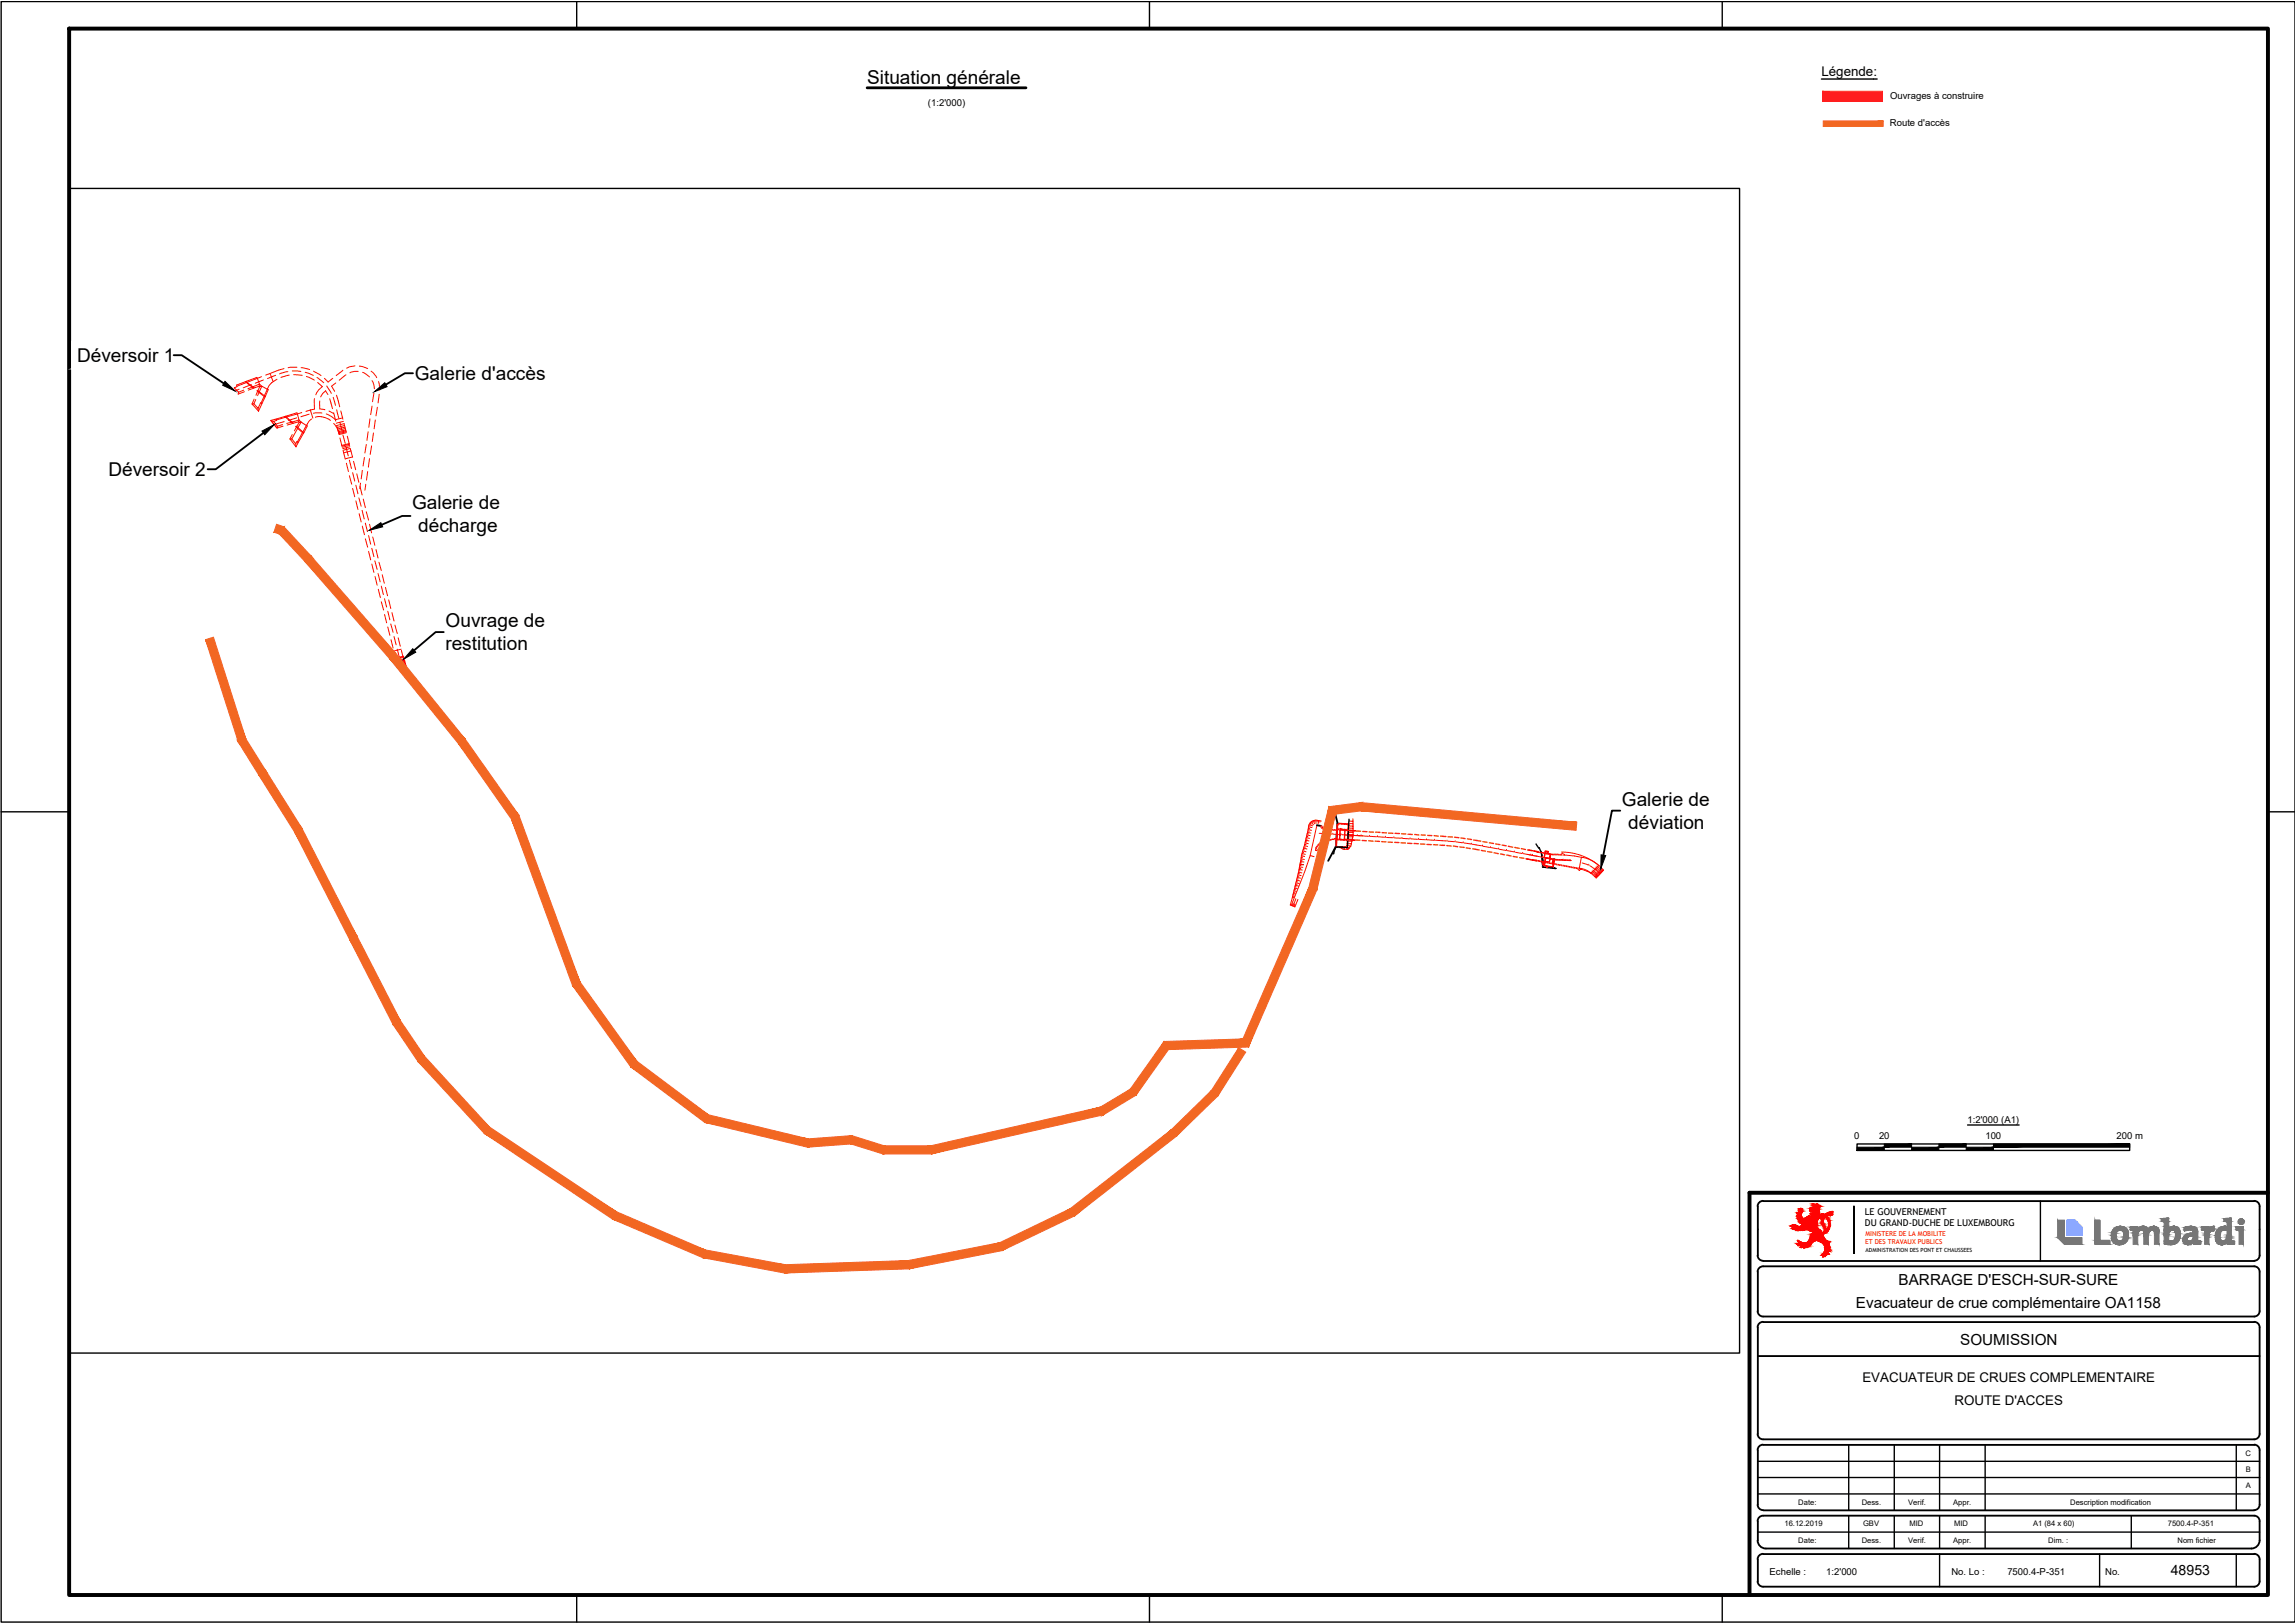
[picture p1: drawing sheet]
<svg xmlns="http://www.w3.org/2000/svg" width="420mm" height="297mm" viewBox="0 0 420 297" stroke-linecap="round" stroke-linejoin="round" font-family="sans-serif">
<defs><g id="words">
<g font-size="3.5">
<text x="158.8" y="15.4">Situation générale</text>
<text x="14.1" y="66.2">Déversoir 1</text>
<text x="75.9" y="69.6">Galerie d'accès</text>
<text x="19.9" y="87.1">Déversoir 2</text>
<text x="75.4" y="93.2">Galerie de</text>
<text x="76.6" y="97.4">décharge</text>
<text x="81.5" y="119">restitution</text>
<text x="81.6" y="114.8">Ouvrage de</text>
<text x="296.9" y="147.6">Galerie de</text>
<text x="298.1" y="151.7">déviation</text>
</g>
<g font-size="2.8">
<text x="339.8" y="239.3">Evacuateur de crue complémentaire OA1158</text>
<text x="347.6" y="235.1">BARRAGE D'ESCH-SUR-SURE</text>
<text x="358.9" y="246.2">SOUMISSION</text>
</g>
<text font-size="2.6" x="397.4" y="288.3">48953</text>
<g font-size="2.4">
<text x="333.5" y="14">Légende:</text>
<text x="341" y="252.9">EVACUATEUR DE CRUES COMPLEMENTAIRE</text>
<text x="357.8" y="257.1">ROUTE D'ACCES</text>
</g>
<g font-size="1.7">
<text x="169.9" y="19.4">(1:2'000)</text>
<text x="346" y="23.1">Route d'accès</text>
<text x="346" y="18.1">Ouvrages à construire</text>
<text x="339.5" y="208.4">0</text>
<text x="344" y="208.4">20</text>
<text x="360.2" y="205.6">1:2'000 (A1)</text>
<text x="363.5" y="208.4">100</text>
<text x="387.5" y="208.4">200 m</text>
<text x="341.4" y="222.4">LE GOUVERNEMENT</text>
<text x="341.4" y="224.4">DU GRAND-DUCHE DE LUXEMBOURG</text>
<text x="324" y="288.3">Echelle :</text>
<text x="334.3" y="288.3">1:2'000</text>
<text x="357.3" y="288.3">No. Lo :</text>
<text x="367.5" y="288.3">7500.4-P-351</text>
<text x="385.4" y="288.3">No.</text>
</g>
<g font-size="1.4">
<text x="411.1" y="266.4">C</text>
<text x="411.1" y="269.4">B</text>
<text x="329.2" y="275.4">Date:</text>
<text x="340.8" y="275.4">Dess.</text>
<text x="349.3" y="275.4">Verif.</text>
<text x="357.6" y="275.4">Appr.</text>
<text x="379" y="275.4">Description modification</text>
<text x="411.1" y="272.4">A</text>
<text x="326.7" y="279.3">16.12.2019</text>
<text x="341.1" y="279.3">GBV</text>
<text x="349.6" y="279.3">MID</text>
<text x="357.8" y="279.3">MID</text>
<text x="372.2" y="279.2">A1 (84 x 60)</text>
<text x="396.9" y="279.3">7500.4-P-351</text>
<text x="329.2" y="282.3">Date:</text>
<text x="340.8" y="282.3">Dess.</text>
<text x="349.3" y="282.3">Verif.</text>
<text x="357.6" y="282.3">Appr.</text>
<text x="375" y="282.3">Dim. :</text>
<text x="398.7" y="282.3">Nom fichier</text>
</g>
<g font-size="1.2" fill="#f00">
<text x="341.5" y="227.7">ET DES TRAVAUX PUBLICS</text>
<text x="341.5" y="226.1">MINISTERE DE LA MOBILITE</text>
</g>
<text font-size="1" x="341.5" y="229.2">ADMINISTRATION DES PONT ET CHAUSSEES</text>
</g></defs>
<!-- layer: LIN035CO -->
<path d="M244.4 148.7l.5 1.9M244.6 154.8l-1.4 2.8M244.8 150.7l-.2 4.3 1.5 .1M245.3 152.7l.1 .1" fill="none" stroke="#000" stroke-width=".34"/>
<!-- layer: LINCOLO-ROSSO-025 -->
<g fill="none" stroke="#f00" stroke-width=".18">
<path d="M43.8 71.2l-.8 .3M44.6 71.4l-.9 .4M44.7 71.7l-1.1 .4 .1-.3M44.9 69.9l1.5 1.1M45 69.8l1.5 1.1M46 70.4l-1.5 .6M46.1 73.9l1.2 1.4M46.5 73.9h-.4M46.5 73.1l-.4 .8M46.8 73.1l-.3 .8M47 71.5l1.5 1.2M47.1 71.4l1.5 1.1"/>
<path d="M47.2 74.7l.1 .6M47.5 70.7v-.4l-.5-1.2-3.7 1.4 .1 .3-.5 .2 .8 .8M47.5 70.8v-.1l-2 .7M47.5 70.8l-.6 1.5M47.9 68.9l-4.5 1.8M47.9 70.7l-.4-.4-2.1 .8M47.9 70.7l1 .5M47.9 70.7l-.7 1.7M47.9 70.7l-.4 .1M48 73.9l-.3-.2-.5 1-.7-.8M48.2 69.5l-1.5 .6M48.9 71.2l.2 .1-1.8 4"/>
<path d="M48.9 71.2l-1.1 2.6M49.4 68.4l.6 1.4M50.1 77.1l-.5-.2 1.1 1.4 .1-.3M50.5 68.7l-1.5 .6M50.7 69.4l-.1 .1a3.2 3.2 0 0 0-1.7 1.7M50.8 78l-.7-.9 .5-.2-.1-.2-.9 .2 1.1 1.4 1.1-.3M51.7 77.7l-.9 .3M52 67.5l-3.4 1.2M52 77.2l-1.8 .5M52.2 76.2l1.4 1.3M52.3 76.2l2.1-.6 .3 1.3v.3M52.3 76.2l-1.8 .5"/>
<path d="M52.3 76.2l1.3 1.2M52.7 68l-1.5 .4M53 68.7l-1.6 .4M53.5 67.9l1.6 .1M53.5 79.5l-.4 .8M53.8 68.6l1.5 .1M54.1 78l1.4 1.3M54.2 78l1.4 1.2M54.3 76.5l-1.5 .4M54.4 67.2l-1.7 .1M54.8 77.3l-.1-.1-2.1 .6M54.8 77.3l-.9 1.6"/>
<path d="M55.1 77.2l-.4-.3-2.2 .6M55.1 67.3l1.6 .3M55.1 77.2l1 .7M55.1 77.2l-1.7 3.1M55.1 77.2l-.3 .1M55.2 75.5l-4.6 1.4M55.9 68.1l1.5 .6M56.1 68.9l1.4 .7M56.1 77.9l.2 .1-1.7 3M56.1 77.9l-1.7 3M56.6 75.8l-1.5 .5M56.8 75l-.8 .3"/>
<path d="M56.8 75l.5 1.5M57 76.7l-.5 .5-.4 .7M57.4 67.9l1.4 .8M57.6 73v1.9l-.8 .1M57.7 76.4a3.1 3.1 0 0 1 2.8 .5M58 69.1l1.3 .9M58.2 70l.8 .8a2.9 2.9 0 0 0-1.2 1.4M58.5 73.4v1.4l1 .2M58.9 75.6h-1.5M59.4 69.2l.7 .7 .8-.7M59.7 75.8l1 .5 .7 .5 1.3-.3M59.8 70.6l.9 1.4"/>
<path d="M60 72.2l-.4-.7-.5 .5-.4 .6M60.2 75.2l.9 .5M60.4 73l.5 1.8M61 72.7l.4 1.5M61.1 77.5l.6 .9 .3 .7M61.1 75.6l.4 1.5M61.5 70.1l-.8 .6 .6 .9M61.6 72.3l.6 2.2M61.6 75l.4 1.5M62 79.4l1.4-.3-.4-1.6-1.4 .4 .5 1.5M62.2 77.3l.4 1.5M62.4 75.2l.4 1.5"/>
<path d="M62.8 67.8l-1.2 .9M62.8 79.6l.4 1.5M62.9 77.1l-1.3 .4M63.1 77.9l-1.3 .3M63.2 78.2l-1.4 .3M63.2 78.4l-1.3 .4M63.3 78.7l-1.4 .3M63.3 68.6l-1.2 1M63.3 78.9l-1.3 .3M63.4 79.2l-1.3 .3M63.6 79.8l.4 1.6M65 67l-1 .1-.5 .3"/>
<path d="M65.6 68h-.7l-.8 .2M65.8 67l1.5 .5M66.4 68.1l1.2 .9M67.4 79l-.2 1.6M67.7 76.7l-.2 1.5M67.9 67.9l.4 .3 .7 .9M68.1 69.7l.4 .8v.6M68.1 74.3l-.2 1.6M68.4 79.2l-.2 1.6M68.5 72l-.3 1.5M68.7 76.9l-.2 1.6M69.1 74.5l-.3 1.6"/>
<path d="M69.3 69.8l.2 1.6M69.4 72.2l-.2 1.5M53.1 80.3l1.1 1.5M53.1 80.3h.3M53.4 80.3l.7 .9 .3-.4 .2 .2-.4 .8M54.1 81.2l.1 .6M62.2 80.2l.4 1.5M62.8 82.5l.4 1.5M63.4 81.9l.4 1.5M63.4 84.8l.4 1.5M63.9 81.2l-1.3 .3M63.9 81.3l-1.3 .3"/>
<path d="M64 87.1l.4 1.5M64 84.2l.3 1.6M64 81.5l-1.3 .4M64.1 81.8l-1.4 .3M64.1 82.2l.5 1.5M64.1 82.1l-1.3 .3M64.3 82.5l-1.4 .4M64.5 83.6l-1.3 .4M64.6 89.4l.3 1.5M64.6 86.5l.3 1.5M64.7 84.4l.4 1.6M65.2 91.7l.3 1.5"/>
<path d="M65.2 88.8l.3 1.6M65.3 86.7l.4 1.6M65.7 91.1l.4 1.6M65.7 94l.4 1.5M65.9 89.1l.4 1.5M66 88.4l-.1 1M66.3 93.4l.4 1.6M66.3 96.3l.4 1.6M66.3 86.1l-.2 1.6M66.5 91.3l.4 1.6M66.7 83.7l-.2 1.6M66.9 98.6l.4 1.5"/>
<path d="M66.9 95.7l.4 1.6M67 88.6l-.2 1.1M67.1 93.7l.4 1.5M67.1 81.4l-.3 1.5M67.3 86.3l-.2 1.6M67.5 98l.4 1.6M67.6 96l.4 1.5M67.6 83.9l-.2 1.6M68 81.6l-.2 1.6M68.2 98.3l.4 1.5M67.5 100.9l.4 1.6M68.1 103.2l.4 1.6"/>
<path d="M68.1 100.4l.4 1.5M68.6 102.6l.4 1.6M68.7 105.5l.3 1.6M68.8 100.6l.4 1.5M69.2 105l.4 1.5M69.3 107.9l.3 1.5M69.4 102.9l.4 1.5M69.8 110.1l.4 1.6M69.8 107.3l.4 1.5M70 105.2l.4 1.6M70.4 112.5l.4 1.5M70.4 109.6l.4 1.5"/>
<path d="M70.6 107.5l.4 1.5M71 114.8l.4 1.5M71 111.9l.4 1.5M71.2 109.8l.3 1.6M71.5 114.2l.5 1.5M71.6 117.1l.4 1.5M71.8 112.1l.3 1.6M72.1 116.5l.4 1.5M72.2 119.4l.2 1M72.3 114.4l.4 1.5M72.7 118.8l.4 1.5M72.9 116.7l.4 1.6"/>
<path d="M73.4 118.8l-1.3 .4M73.5 119l.2 1.1M72.3 120.5l1.6-.4 .4 1.8-1.5 .4zM73.3 121.1l.2 .8M73.8 120.3l-1.3 .4M73.9 120.6l-1.3 .4M74 120.9l-1.4 .3M74 121.1l-1.3 .3M74 121.2l-1.3 .4M74.1 121.4l-1.4 .3M74.1 121.5l-1.3 .3M74.1 121.6l-1.3 .3"/>
<path d="M74.2 121.7l-1.4 .3M74.2 121.9l-.4-1.7-1.3 .4 .4 1.6M237.7 159.9h.2M237.7 159.6l.6 .2M237.8 159.4h.2M237.8 159.1l.6 .1M237.9 158.8l.2 .1M237.9 158.9h.2M237.9 158.7h.6M238 158.4h.2M238 158.1l.6 .2M238 157.9h.3"/>
<path d="M238.1 157.7l.6 .1M238.1 157.4l.3 .1M238.2 157.2l.6 .1M238.2 156.9l.3 .1M238.3 156.7h.5M238.3 156.4l.2 .1M238.4 156.2l.6 .2M238.5 155.9l.2 .1M238.5 155.7l.6 .2M238.6 155.5l.2 .1M238.6 155.2l.7 .2M238.7 155l.3 .1"/>
<path d="M238.8 154.8l.6 .1M238.8 154.5l.3 .1M238.9 154.2l.6 .2M239 154l.2 .1M239 153.8l.6 .1M239.1 153.5l.2 .1M239.1 153.3l.6 .1M239.2 153.1h.2M239.3 152.8l.6 .1M239.3 152.6h.3M239.4 152.3l.6 .2M239.4 152.1h.3"/>
<path d="M239.5 151.8l.6 .2M239.5 151.6h.3M239.6 151.3l.6 .2M239.6 151.2l-3.4 14.4 .9 .4 .5-1.4M239.6 151.1l.3 .1M239.7 150.9l.6 .3M239.9 150.7l.1 .1M240 150.5l.5 .4M240.2 150.3l.1 .2M240.5 150.2l.2 .6M240.6 156.8l-.7-.2-1 2.9-2.5 6.2M240.7 150.1v.3"/>
<path d="M240.9 150.1v.6M241.1 151l-1.2 5.6M241.1 150.1a1.38 1.38 0 0 0-1.6 1.1M241.2 150.1l.7 .2M241.2 150.1l-.1 .3M241.4 150.2l-.1 .6M241.7 150.2l-.1 .3M244.8 150.7l2.1 .1-.2 4.3-2.1-.1zM244.9 150.6l-.3 4.2M244.9 150.7l2 .1-.3 4.3-2-.2zM245.3 151.8l1 .1-.1 1.8h-1zM245.4 151.9h.8l-.1 1.8-.8-.1z"/>
<path d="M247.7 149.8v3.1l-.4 1.9-.5 .6h-.9l-.6-.3M282.9 156.2l.9 .2-.1 .7-1-.2zM282.9 155.8l.5 .1-.1 .3-.4-.1zM282.9 157l-.3 1.4 1.8 .4 .2-1.5M283 155.8l.4 .1-.1 .3-.4-.1zM283 157l.8 .2-.2 .6-.7-.2zM283 157l-.1 .7 .8 .1 .1-.6 .5 .1-.2 .8h.3l-.2 .6-1.4-.3 .1-.7M283.8 156.4l-1-.2-.1 .7 1.1 .2 .1-.8-.5-.1 .1-.4-.6-.1-.2 1.3h.3l-.3 1.4 1.6 .3 .3-1.4M283.8 156.4l-.1 .7 .9 .2M283.8 156.4l-.1 .7M284.5 157.3l-.1 .8M284.5 157.3h-.1l-.2 .7 .2 .1"/>
<path d="M284.5 157.3l-.1 .7M284.6 157.3l-.2 .8M285.9 155.9a10.5 10.5 0 0 1 6.7 2.5l-1.3-1-1.5-.5M286.5 156.5l3.3 .5M289.2 158.9l.9 .2 1.2 .7M289.3 159.1l.8 .2 1.2 .5M292.7 158.4l-1.4 1.4M292.7 158.4l.9 .8-1.4 1.5-.9-.9M236.6 164.2l.3 .1M236.6 164l.3 .1M236.7 163.7l.2 .1M236.8 165.3l-.2 .5"/>
<path d="M236.8 163.5l.4 .1M236.8 163.3h.3M236.9 163l.4 .1M236.9 162.8h.3M237 162.5l.5 .2M237.1 165.4l-.2 .5M237.1 162.3h.2M237.1 162l.6 .2M237.2 161.8l.2 .1M237.2 164.5l-.5 1.3M237.2 161.6l.7 .1M237.3 161.3l.2 .1"/>
<path d="M237.4 161.1l.6 .1M237.4 160.9h.3M237.5 160.6l.6 .1M237.5 160.3l.3 .1M237.6 160.1l.6 .2"/>
</g>
<!-- layer: Assi -->
<g fill="none" stroke="#f00" stroke-width=".18">
<path d="M241.5 152.5l.9 .1M242.5 152.6h.1M242.7 152.6h1.1M244 152.7h.1M244.1 152.7l1.3 .1M245.5 152.8h.1M245.7 152.8l1.1 .1M246.3 152.8l1.2 .1M247 152.9h.1M247.1 152.9h1.2M247.7 152.9h.1M247.8 152.9l1.2 .1"/>
<path d="M248.5 152.9h.1M248.6 152.9l.9 .1M249.2 153h.1M249.3 153l1.2 .1M250.7 153.1h.1M250.8 153.1h1.2M252.2 153.1h.1M252.3 153.1l1.2 .1M253.7 153.2h.1M253.8 153.3h1.2M255.2 153.3h.1M255.3 153.4h1.2"/>
<path d="M256.7 153.4h.1M256.8 153.4l1.2 .1M258.1 153.5h.1M258.3 153.5l1.2 .1M259.7 153.6h.1M259.8 153.6l1.2 .1M261.2 153.7h.1M261.3 153.7l1.2 .1M262.6 153.8h.1M262.8 153.8l2 .1M264.9 154h.1M265.1 154h1.2"/>
<path d="M266.4 154.1h.1M266.6 154.1l1.2 .1M267.9 154.2h.1M268.1 154.3l1.1 .2M269.4 154.5h.1M269.5 154.5l1.7 .3M271.4 154.8h.1M271.5 154.9l1.2 .2M272.9 155.1h.1M273 155.1l1.2 .2M274.4 155.4h.1M274.5 155.4l1.2 .2"/>
<path d="M275.8 155.6h.1M276 155.7l1.2 .2M277.3 155.9h.1M277.5 156l1.1 .2M278.8 156.2h.1M278.9 156.2l1.2 .2M279.7 156.4l1.7 .3M280.2 156.5h.1M280.5 156.5h.1M280.7 156.6l.7 .1M281.4 156.7l.8 .2M282.4 156.9h.1"/>
<path d="M282.5 156.9l1.2 .2M283.8 157.2h.1M284 157.2l2 .2M286.2 157.4h.1M286.3 157.4l1.2 .1M289.6 157.9l1.1 .4M290.9 158.4h.1M291 158.4l1 .7 .9 .9"/>
</g>
<!-- layer: LINCOLO-ROSSO-050 -->
<g fill="none" stroke="#ff3f00" stroke-width=".25">
<path d="M246.2 153.6l.4 .1M246.3 152h.4M247 153.7h.8M247.1 152l.8 .1M248.2 153.7l.8 .1M248.3 152.1h.8M249.4 153.8l.7 .1M249.5 152.2h.8M250.6 153.9l.8 .1M250.7 152.3h.8M251.8 154h.8M251.8 152.3h.8"/>
<path d="M252.9 154l.8 .1M253 152.4h.8M254.1 154.1l.8 .1M254.2 152.5h.8M255.3 154.2h.8M255.4 152.5l.8 .1M256.5 154.2l.8 .1M256.6 152.6h.8M257.7 154.3l.8 .1M257.8 152.7h.8M258.9 154.4h.8M259 152.7l.8 .1"/>
<path d="M260.1 154.5h.8M260.2 152.8l.7 .1M261.2 154.5l.8 .1M261.4 152.9h.7M262.4 154.6h.8M262.6 152.9l.7 .1M263.6 154.7h.9M263.7 153l1 .1M264.9 154.8h.8M265.1 153.1l.8 .1M266.1 154.8l.8 .2M266.3 153.2l.8 .1"/>
<path d="M267.3 155l.8 .1M267.5 153.4l.7 .1M268.4 155.2l.8 .1M268.6 153.5l.8 .2M269.6 155.3l1.2 .3M269.8 153.7l1.3 .3M271.2 155.6l.7 .2M271.5 154l.7 .2M272.3 155.9l.8 .1M272.7 154.2l.7 .2M273.5 156.1l.8 .1M273.8 154.5l.8 .1"/>
<path d="M274.7 156.3l.8 .1M275 154.7l.8 .1M275.8 156.5l.8 .2M276.1 154.9l.8 .2M277 156.7l.8 .2M277.3 155.1l.8 .2M278.2 157l.8 .1M278.5 155.3l.8 .2M279.4 157.2l.8 .1M279.7 155.6l.8 .1M280.5 157.4l.8 .1M280.8 155.8l.8 .1"/>
</g>
<!-- layer: LIN010CO -->
<g fill="none" stroke="#f00" stroke-width=".18">
<path d="M245.6 155.2l.1-.1v.2M245.7 155.1h.1M246 155.4l.1-.1 .1 .1M246.1 155.1v.2M246.5 155.4l.1-.1 .1 .1M246.5 155.1l.1 .2M246.7 155.1h.2M246.7 154.7l.4 .1M246.7 154.4h.6M246.7 154h.7M246.8 153.1h.8M246.8 152.3h.8"/>
<path d="M246.8 153.6h.6M246.9 151.5l.7 .1M246.9 150.7h.7M247 151.9l.6 .1M247 151.2h.6M247 150.3h.6M247 152.8h.6M247.1 155.2l-.2-.1v.2M247.3 154.8h-.2l.1 .2M247.4 154.4h-.1l.1 .1M247.5 153.9l-.1 .1h.1M247.6 153.5l-.2 .1 .2 .1"/>
<path d="M247.7 151.9v.1M247.7 151.5v.2M247.7 152.3h-.1l.1 .1M247.7 153.1h-.1l.1 .1M247.7 151.2v.1M247.7 150.7h-.1l.1 .1M247.7 150.2l-.1 .1 .1 .1M247.7 152.7l-.1 .1 .1 .1M282.4 157.9h.1M282.5 158.1h-.1M282.5 158.2l-.1 .1M282.6 158h-.2h.2"/>
<path d="M282.6 158h-.2M282.6 157.8l-.2 .1M282.6 158.1l-.2 .1M282.7 158.5l-.3 .2M282.7 158.3h-.3M282.9 158.5l-.1 .2M283 158.6l-.1 .2M283 158.5v.3M283.1 158.6l-.1 .2M283.2 158.6l-.1 .2M283.3 158.6l-.1 .2M283.3 158.6v.2"/>
<path d="M289.5 156.9l-.4 2M291.3 159.6l1.1 .9M291.5 159.4l1.1 .9M291.6 159.2l1.1 1M292 158.9l1.1 .9M292.2 158.7l1 .9M292.2 159.9l.5 .4M292.4 158.5l1 .9M292.4 159.7l.4 .3M292.6 159.5l.4 .4M292.8 159.4l.4 .3M292.9 159.2l.4 .3"/>
<path d="M293.1 159l.4 .3M291.9 160.3l.4 .3M292.1 160.1l.4 .3"/>
</g>
<!-- layer: AUDIT_D_110509143130-0 -->
<g fill="none" stroke="#000" stroke-width=".25">
<path d="M244.2 156.2l-.1 .1M244.2 155.9v.2M244.4 155.3l-.1 .5M244.9 155h-.3l-.1 .3M244.9 155h.3M245.3 155.1h.2M245.6 155.1h.3M246 155.1h.3M246.7 154.9v.2h-.4M246.7 154.6v.2M246.7 154.2v.3M246.8 153.9l-.1 .2"/>
<path d="M246.8 153.5v.3M246.8 153.2v.2M246.8 152.8v.3M246.8 152.5v.2M246.8 152.1v.3M246.8 151.8v.2M246.9 151.4v.3M246.9 151.1v.2M246.9 150.7v.3M246.9 150.4v.2M247 149.9v.4M281.2 154.5l.1 .1"/>
<path d="M281.3 154.7l.2 .2M281.5 155l.4 .3M281.9 155.4l.1 .2M282 155.7l.2 .3M282.2 156.3l.1 .2-.1-.2M282.2 156v.2M282.2 156.6l.1 .3M282.3 157v.3M282.3 156.6l.1 .3M282.3 157.3v.3M282.3 157.7l.1 .2M282.4 157v.2"/>
<path d="M282.4 158v.3M282.4 158.4v.3h.3M282.4 157.3l.1 .3M282.5 157.6l.1 .3M282.6 158l.1 .3M282.7 158.7l.3 .1M283.1 158.8h.2M283.5 158.8h.2M283.8 158.9h.3M284.1 158.9h.3M284.3 158.7l.2 .1M284.6 158.8l.3 .1h-.4"/>
</g>
<!-- layer: LIN010TR -->
<g fill="none" stroke="#f00" stroke-width=".18">
<path d="M240.8 155.6l.4 .1M241 155.3l.2 .2M241.1 154.8l-.3 .8M241.3 154.8l-.2 .3M241.4 154.5l-.2 .2M241.6 154.5l-.3 .2M241.8 154.2l-.3 .2M241.8 151.2h.3M241.8 151.3l.2 .3M242 154.2l-.3 .2M242.1 151.7l.3 .1M242.2 151.3l-.1 .3"/>
<path d="M242.2 154l-.3 .1M242.3 151.7l.3 .1M242.4 154l-.3 .2M242.6 151.9h.3M242.7 153.9h-.3M242.7 151.8h.4M242.9 154h-.3M243 151.9h.4M243.1 153.7l-.3 .1M243.2 151.8h.3M243.3 153.8l-.3 .1M243.5 151.9h.3"/>
<path d="M243.6 153.6l-.3 .1M243.7 151.8h.3M243.8 153.7l-.3 .1M243.9 153.7h.4M244 152h.3M244.1 153.5l-.3 .1M244.2 151.8h.3M244.4 153.7h.3M244.5 152h.3M244.5 153.4l-.3 .1M244.6 151.8l.2 .1M244.7 153.4l.1 .2"/>
<path d="M244.7 154.6v.3h.4M244.7 154.1v.4M244.8 153.7l-.1 .3M244.8 153.2v.3M244.8 152.7v.3M244.9 152.2v.4M244.9 151.8v.3M244.9 151.3v.3M244.9 151.7h.3M244.9 153.7h.3M245.1 151.8h-.2v.1M245.2 151.9h.3"/>
<path d="M245.2 153.6h-.3M245.2 155h.3M245.3 150.8h-.4v.3M245.4 153.6h.3M245.4 153.7h.3M245.5 150.9h.3M245.5 151.6l-.2 .1M245.6 151.7l.3 .1M245.6 151.9l.4 .1M245.7 155h.3M245.8 153.6h.3M245.8 153.8h.4"/>
<path d="M246 150.9h.3M246 151.8h.4M246.1 152h.3M246.3 153.6l.3 .1M246.3 153.8h.3M246.4 150.9h.4v.3M246.5 151.8h.3M246.6 154.7l-.1 .4-.3-.1M246.6 154.2v.3M246.6 152h.3M246.6 153.8v.3M246.7 153.3l-.1 .3"/>
<path d="M246.7 152.3v.4M246.7 152.8v.3M246.8 151.9l-.1 .3M246.8 153.7h.3M246.8 151.4v.3M246.8 151.9l.4 .1M247.1 152h.3M247.2 153.8h.4M247.3 153.7h.3M247.4 152h.3M247.5 152l.4 .1M247.7 153.8h.4"/>
<path d="M247.7 153.7h.4M247.8 152h.4M248 152.1h.2M279.5 157.2l.3 .1M279.5 157.3h.3M279.9 155.5l.3 .1M279.9 155.6h.3M280 157.3h.3M280 157.3l.3 .1M280.3 155.6l.3 .1M280.5 157.4h.3M280.5 157.4l.3 .1"/>
<path d="M280.8 155.7l.3 .1M280.9 157.4l.5 .1M280.9 157.5l.3 .1M281.2 155.8l.7 .3M281.2 155.9h.4M281.2 157.6h.2M281.3 155.8l.3 .1M281.6 155.9h.1M281.6 157.6l.3 .1M281.6 157.5l.3 .1M281.9 155.9l.3 .1M282 157.7l.4 .1"/>
<path d="M282 156.1h.3M282.1 157.6h.3h-.2M282.2 157.7l.2 .1M282.4 156l.3 .1M282.5 156.2h.3M282.5 157.8l.5 .1M282.6 157.7l.3 .1M282.8 156.1l.5 .1M283.1 157.8h.3M283.2 157.9l.3 .1M283.4 156.2h.3M283.5 157.9h.3"/>
<path d="M283.6 158l.3 .1M283.7 157.1h.2M283.8 156.4h.8M283.9 156.3h.5M284 158h.2M284 157.1l.4 .1M284.1 158.1l.5 .1M284.4 158l.2 .1M284.5 157.3h.7M284.6 156.3h.3M284.7 157.4h.5M284.7 156.4h.3"/>
<path d="M284.7 158.1h.3M284.8 158.2l.3 .1M285 156.3l.4 .1M285.2 156.4l.3 .1M285.2 158.2h.3M285.3 158.3l.3 .1M285.4 157.3h.3M285.4 157.4h.3M285.7 156.5h.3M285.7 158.3h.3M285.8 158.4l.2 .1M285.8 157.3h.3"/>
<path d="M285.9 157.4l.3 .1M286.1 158.4h.3M286.2 156.2l-.2-.1-.2 .3h-.3M286.2 158.5l.3 .1M286.3 157.4h.3M286.3 156.3l.1 .2h-.3M286.3 157.5h.4M286.6 158.4l.3 .1M286.7 158.6l.3 .1M286.8 157.4h.3M286.9 157.5h.2M287.1 158.5l.3 .1"/>
<path d="M287.1 158.7h.3M287.3 157.4l.3 .1h-.3M287.5 158.6l.3 .1M287.6 158.8h.3M288 158.7l.3 .1M288.1 158.9h.3M288.5 158.8l.3 .1M288.9 158.9l.4 .2-.2 .2-.3-.3-.3-.1"/>
</g>
<!-- layer: 0_Col__Black_0.35 -->
<path d="M241.1 151l.7 .2M282.3 157.6l.1 .1" fill="none" stroke="#000" stroke-width=".34"/>
<!-- layer: pendenze -->
<path d="M238 158.1l.6 .2" fill="none" stroke="#000" stroke-width=".18"/>
<!-- layer: LIN050CO -->
<path d="M284.5 157.3h.1" fill="none" stroke="#000" stroke-width=".51"/>
<!-- layer: 0 -->
<g fill="#f26722" stroke="#f26722" stroke-width=".18">
<path d="M50.6 96l-.4 1.4 1.8-1zM50.2 97.4l1.8-1-.9 1.3zM52 96.4l-.9 1.3 5.8 4.1zM51.1 97.7l5.8 4.1-1.1 .9zM55.8 102.7l16.6 16.8-15.5-17.7zM55.8 102.7l16.6 16.8-1.1 1zM71.3 120.5l13.9 14.8-12.8-15.8zM71.3 120.5l13.9 14.8-1.2 .9zM84 136.2l11 13-9.8-13.9zM84 136.2l11 13-1.4 .7zM93.6 149.9l12.6 29.8-11.2-30.5zM93.6 149.9l12.6 29.8-1.4 .7zM104.8 180.4l11.8 13.8-10.4-14.5zM104.8 180.4l11.8 13.8-1.1 1.1zM115.5 195.3l14.2 8.7-13.1-9.8zM115.5 195.3l14.2 8.7-.7 1.4zM129.7 204l-.7 1.4 19 3zM129 205.4l19 3-.2 1.6zM148 208.4l-.2 1.6 8.2-2.2zM147.8 210l8.2-2.2-.2 1.6zM156 207.8l-.2 1.6 6.1 .3zM155.8 209.4l6.1 .3-.3 1.5zM161.9 209.7l-.3 1.5 8.8-1.5zM161.6 211.2l8.8-1.5 .2 1.5zM170.4 209.7l.2 1.5 30.8-8.6zM170.6 211.2l30.8-8.6 .6 1.4zM201.4 202.6l.6 1.4 4.9-4.7zM202 204l4.9-4.7 1.1 1.1zM213.1 190.6l-6.2 8.7 1.1 1.1zM213.1 190.6l.8 1.5-5.9 8.3zM213.1 190.6l.8 1.5 13.6-2zM213.9 192.1l13.6-2 1.1 1.5zM239.6 162.5l-12.1 27.6 1.1 1.5zM239.6 162.5l1.4 .5-12.4 28.6zM243.3 147.6l-3.7 14.9 1.4 .5zM243.3 147.6l1.2 1.4-3.5 14zM243.3 147.6l1.2 1.4 4.6-2.1zM244.5 149l4.6-2.1 .1 1.5zM249.1 146.9l.1 1.5 39.5 2.1zM249.2 148.4l39.5 2.1-.2 1.5z"/>
<path d="M226.8 191.8l-3.8 8.8 5-8zM226.8 191.8l-3.8 8.8-1.2-1zM221.8 199.6l-6.4 8.3 7.6-7.3zM214.4 206.8l7.4-7.2-6.4 8.3zM196.7 222.5l18.7-14.6-1-1.1zM195.9 221.2l18.5-14.4-17.7 15.7zM183.5 228.9l13.2-6.4-.8-1.3zM183 227.4l12.9-6.2-12.4 7.7zM166.5 232.2l17-3.3-.5-1.5zM166.3 230.7l16.7-3.3-16.5 4.8zM143.6 233l22.9-.8-.2-1.5zM143.8 231.5l22.5-.8-22.7 2.3zM128.7 230.2l14.9 2.8 .2-1.5zM129.1 228.8l14.7 2.7-15.1-1.3zM112.1 223.1l16.6 7.1 .4-1.4zM112.9 221.8l16.2 7-17-5.7zM88.6 207.4l23.5 15.7 .8-1.3zM89.6 206.3l23.3 15.5-24.3-14.4zM76.5 194.3l12.1 13.1 1-1.1zM76.5 194.3l1.2-1 11.9 13zM72 187.5l4.5 6.8 1.2-1zM72 187.5l1.3-.7 4.4 6.5zM64.1 172l7.9 15.5 1.3-.7zM64.1 172l1.3-.6 7.9 15.4zM54 152.3l10.1 19.7 1.3-.6zM54 152.3l1.3-.7 10.1 19.8zM47.3 141.8l6.7 10.5 1.3-.7zM47.3 141.8l1.3-.8 6.7 10.6zM43.6 135.8l3.7 6 1.3-.8zM43.6 135.8l1.4-.6 3.6 5.8zM37.6 117.1l6 18.7 1.4-.6zM37.6 117.1l1.5-.5 5.9 18.6z"/>
</g>
<path d="M12.7 34.5h305.8v213.1h-305.8z" fill="none" stroke="#000" stroke-width=".25"/>
<!-- layer: Cartiglio Francese Soumission|LIN035CO -->
<g fill="none" stroke="#000" stroke-width=".34">
<path d="M322.8 219.8a.99 .99 0 0 0-1 1M322.8 219.8h89.9M412.7 219.8a.99 .99 0 0 1 1 1v9a1 1 0 0 1-1 .9l-89.9 .1M321.8 240a.99 .99 0 0 0 1 .9M321.8 229.8a.99 .99 0 0 0 1 .9M321.8 220.8v9M321.8 232.8v7.2M322.8 231.8a.99 .99 0 0 0-1 1M322.8 231.8h89.9a.99 .99 0 0 1 1 1M413.7 232.8v7.2a.99 .99 0 0 1-1 .9h-89.9M321.8 248.2h91.9M321.8 242.9v19.6"/>
<path d="M322.8 241.9a.99 .99 0 0 0-1 1M322.8 242h89.9M412.7 241.9a.99 .99 0 0 1 1 1M413.7 242.9v19.5a.99 .99 0 0 1-1 1h-89.9M321.8 275.4a.99 .99 0 0 0 1 1M321.8 262.4a.99 .99 0 0 0 1 1M321.8 265.4v10M321.8 278.4v3.5M322.8 277.4a.99 .99 0 0 0-1 1M322.8 264.4a.99 .99 0 0 0-1 1M322.8 277.4h89.9a.99 .99 0 0 1 1 1v3.5M322.8 276.4h89.9"/>
<path d="M322.8 264.4h89.9M412.7 264.4a1 1 0 0 1 1 1v10a.99 .99 0 0 1-1 1M321.8 289.4a.99 .99 0 0 0 1 1M321.8 281.9a1.5 1.5 0 0 0 1.5 1.5M321.8 285.4v4M322.8 284.4a.99 .99 0 0 0-1 1M322.8 284.4h89.9M412.7 284.4a.99 .99 0 0 1 1 1M413.7 285.4v4a.99 .99 0 0 1-1 1h-89.9M413.7 281.9a1.5 1.5 0 0 1-1.5 1.5h-88.9"/>
</g>
<!-- layer: Cartiglio Francese Soumission|LIN025CO -->
<g fill="none" stroke="#000" stroke-width=".25">
<path d="M373.5 219.8v11M321.8 273.4h91.9M321.8 270.4h91.9M321.8 267.4h91.9M338.5 264.4v12M338.5 277.4v6M346.8 264.4v12M346.8 277.4v6M355.1 264.4v12M355.1 277.4v6M363.4 264.4v12M363.4 277.4v6"/>
<path d="M390.2 277.4v6M409.4 264.4v12M321.8 280.4h91.9M355.1 284.4v6M384.4 284.4v6M409.4 284.4v6"/>
</g>
<!-- layer: Cartiglio Francese Soumission|LIN07CO -->
<path d="M415.2 218.3h-94.9v73.6" fill="none" stroke="#000" stroke-width=".72"/>
<!-- layer: curve livello 1m -->
<g fill="#767676" stroke="#767676" stroke-width=".18">
<path d="M410.3 223.1h.1z"/>
<path d="M409.8 223.7h1z"/>
<path d="M405.2 224.4h.2z"/>
<path d="M407.2 224.4h.2z"/>
<path d="M410.4 224.5h.3z"/>
<path d="M391.2 224.5h.1z"/>
<path d="M404.2 224.5h.2z"/>
<path d="M393.5 224.8h1.6z"/>
<path d="M399.9 225.2h.2z"/>
<path d="M401.5 225.7h.8z"/>
<path d="M405.8 227.4h1.9z"/>
<path d="M401.6 227.7h.2z"/>
<path d="M408.2 223h.3zM408.1 223h.4z"/>
<path d="M396.7 223h.3zM396.6 223h.4z"/>
<path d="M396.6 223h.4zM396 223h1z"/>
<path d="M408.1 223h.4zM407.5 223h1z"/>
<path d="M407.5 223h1zM407.1 223h1.4z"/>
<path d="M396 223h1zM395.6 223h1.4z"/>
<path d="M410.3 223.1h.1zM410.2 223.1h.2z"/>
<path d="M410.2 223.1h.3zM410.1 223.1h.4z"/>
<path d="M410.1 223.1h.4zM410.1 223.1h.4z"/>
<path d="M410.1 223.1h.4zM410 223.1h.5z"/>
<path d="M410 223.1l.6 .1zM410 223.1l.6 .1z"/>
<path d="M410 223.2h.6zM410 223.2h.6z"/>
<path d="M410 223.2h.7zM410 223.2h.7z"/>
<path d="M410 223.2l.7 .1zM410 223.2l.7 .1z"/>
<path d="M409.9 223.3h.9zM409.9 223.3h.9z"/>
<path d="M409.9 223.3h.9zM409.9 223.3h.9z"/>
<path d="M409.9 223.3l.9 .1zM409.9 223.3l.9 .1z"/>
<path d="M409.8 223.4h1zM409.8 223.4h1z"/>
<path d="M409.8 223.4l1 .1zM409.8 223.4l1 .1z"/>
<path d="M409.8 223.5h1zM409.8 223.5h1z"/>
<path d="M409.8 223.5h1zM409.8 223.5h1z"/>
<path d="M407.1 223l1.4 .5v-.5zM407.1 223l1.4 .5h-1.4z"/>
<path d="M395.6 223l1.4 .5v-.5zM395.6 223l1.4 .5h-1.4z"/>
<path d="M407.1 223.5h1.4zM407.1 223.5h1.4z"/>
<path d="M395.6 223.5h1.4zM395.6 223.5h1.4z"/>
<path d="M407.2 223.5l1.3 .1zM407.2 223.5l1.3 .1z"/>
<path d="M395.7 223.5l1.3 .1zM395.7 223.5l1.3 .1z"/>
<path d="M409.8 223.5l1 .1zM409.8 223.5l1 .1z"/>
<path d="M407.5 223.6h1zM407.5 223.6h1z"/>
<path d="M396 223.6h1zM396 223.6h1z"/>
<path d="M409.8 223.6h1zM409.8 223.6h1z"/>
<path d="M409.8 223.6h1zM409.8 223.6l1 .1zM409.8 223.7h1z"/>
<path d="M409.8 223.7h1zM409.8 223.7l1 .1zM409.8 223.8h1zM409.8 223.8h1z"/>
<path d="M409.8 223.8h1zM409.8 223.8l.9 .1zM409.9 223.9h.8zM409.9 223.9h.8z"/>
<path d="M409.9 223.9h.8zM409.9 223.9h.8zM410 223.9h.7zM410 223.9h.7z"/>
<path d="M410 223.9h.7zM410 223.9l.6 .1zM410 224h.6zM410 224h.6z"/>
<path d="M410 224h.6zM410 224l.5 .1zM410.1 224.1h.4zM410.1 224.1h.4z"/>
<path d="M410.1 224.1h.4zM410.1 224.1h.3zM410.2 224.1h.2z"/>
<path d="M410.2 224.1h.2zM410.2 224.1h.2z"/>
<path d="M396.2 223.6l.8 .8v-.8zM396.2 223.6l.8 .8h-.8z"/>
<path d="M405.2 224.4h.2zM405.1 224.4h.3z"/>
<path d="M394.3 224.4h.2zM394.2 224.4h.3zM394.2 224.4h.3zM394.2 224.4h.3z"/>
<path d="M401 224.4h.3zM400.9 224.4h.4z"/>
<path d="M392.3 224.4h.3zM392.2 224.4h.4z"/>
<path d="M397.9 224.4h.2zM397.8 224.4h.3z"/>
<path d="M407.2 224.4h.3zM407.2 224.4h.3z"/>
<path d="M388.2 224.4h.1zM387.9 224.4h.4z"/>
<path d="M397.8 224.4h.4zM397.8 224.4h.4z"/>
<path d="M407.2 224.4h.3zM407.1 224.4h.4z"/>
<path d="M392.2 224.4h.4zM392.1 224.4h.5z"/>
<path d="M405.1 224.4l.3 .1zM405 224.5h.4z"/>
<path d="M407.7 223.6l.8 .9v-.9zM407.7 223.6l.8 .9h-.8z"/>
<path d="M407.1 224.4l.6 .1zM407 224.5h.7z"/>
<path d="M392.1 224.4l.5 .1zM392.1 224.4l.5 .1z"/>
<path d="M407.7 224.5h.8zM407.7 224.5h.8z"/>
<path d="M407 224.5h.7zM407 224.5h.7z"/>
<path d="M394.2 224.4l.4 .1zM394 224.5h.6z"/>
<path d="M387.9 224.4l.7 .1zM387.8 224.5h.8z"/>
<path d="M394 224.5h.6zM394 224.5h.6z"/>
<path d="M397.8 224.4l.5 .1zM397.7 224.5h.6z"/>
<path d="M400.9 224.4l.6 .1zM400.4 224.5h1.1z"/>
<path d="M407 224.5h1.5zM406.9 224.5h1.6z"/>
<path d="M387.8 224.5h.8zM387.7 224.5h.9z"/>
<path d="M396.2 224.4l.8 .1zM396.2 224.4l.8 .1z"/>
<path d="M410.4 224.5h.3zM410.3 224.5h.4z"/>
<path d="M397.7 224.5h.7zM397.6 224.5h.8z"/>
<path d="M392 224.5h.8zM391.9 224.5h.9z"/>
<path d="M400.4 224.5h1.3zM400.3 224.5h1.4z"/>
<path d="M405 224.5h.4zM404.9 224.5h.4z"/>
<path d="M391.9 224.5h.9zM391.9 224.5h.9z"/>
<path d="M387.7 224.5h1zM387.6 224.5h1.1z"/>
<path d="M410.3 224.5h.4zM409.7 224.5h1z"/>
<path d="M404.2 224.5h.2zM403.4 224.5h1z"/>
<path d="M391.2 224.5h.1zM390.2 224.5h1.1z"/>
<path d="M394 224.5h.8zM393.8 224.5h1z"/>
<path d="M397.6 224.5h.9zM397.5 224.5h1z"/>
<path d="M393.8 224.5l1 .1zM393.8 224.5l1 .1z"/>
<path d="M409.7 224.5l1 .1zM409.3 224.6h1.4z"/>
<path d="M403.4 224.5l1 .1zM403 224.6h1.4z"/>
<path d="M390.2 224.5l1.1 .1zM390 224.6h1.3z"/>
<path d="M397.5 224.5l1 .1zM397.5 224.5l1 .1z"/>
<path d="M391.9 224.5l1 .1zM391.8 224.6h1.1z"/>
<path d="M400.3 224.5l1.5 .1zM400.1 224.6h1.7z"/>
<path d="M387.6 224.5l1.3 .1zM387.5 224.6h1.4z"/>
<path d="M406.9 224.5l1.6 .1zM406.6 224.6h1.9z"/>
<path d="M404.9 224.5l.4 .1zM404.7 224.6h.6z"/>
<path d="M387.5 224.6h1.4zM387.5 224.6h1.4z"/>
<path d="M390 224.6h1.3zM390 224.6h1.3z"/>
<path d="M393.8 224.6h1.1zM393.7 224.6h1.2z"/>
<path d="M403 224.6h1.4zM403 224.6h1.4z"/>
<path d="M391.8 224.6h1.1zM391.7 224.6h1.2z"/>
<path d="M397.4 224.6h1.3zM397.4 224.6h1.3h-1.4z"/>
<path d="M400.1 224.6h1.9zM399.8 224.6h2.2z"/>
<path d="M391.7 224.6h1.3zM391.7 224.6h1.3z"/>
<path d="M393.7 224.6h1.3zM393.6 224.6h1.4z"/>
<path d="M397.3 224.6h1.4zM397.3 224.6h1.4z"/>
<path d="M399.8 224.6h2.2zM399.8 224.6h2.2z"/>
<path d="M404.7 224.6h.6zM404.7 224.6h.6h-.6z"/>
<path d="M393.6 224.6l1.4 .1zM393.6 224.6l1.4 .1z"/>
<path d="M387.5 224.6l1.6 .1zM387.3 224.7h1.8z"/>
<path d="M387.3 224.7h1.8zM387.3 224.7h1.8z"/>
<path d="M406.6 224.6l1.9 .1v-.1zM406.3 224.7l.3-.1 1.9 .1z"/>
<path d="M399.8 224.6l2.2 .1zM399.8 224.6l2.2 .1z"/>
<path d="M391.7 224.6l1.4 .1zM391.5 224.7h1.6zM391.5 224.7h1.6zM391.5 224.7h1.6z"/>
<path d="M397.3 224.6l1.5 .1zM397.2 224.7h1.6zM397.2 224.7h1.6zM397.2 224.7h1.6z"/>
<path d="M393.6 224.7l1.5 .1zM393.6 224.7l1.5 .1h-1.6zM393.4 224.8h1.7z"/>
<path d="M396.2 224.5l.8 .3v-.3zM396.2 224.5l.8 .3h-.8z"/>
<path d="M399.8 224.7l2.3 .1zM399.8 224.7l2.3 .1z"/>
<path d="M404.7 224.6l.6 .2v-.2zM404.7 224.6l.6 .2h-.8z"/>
<path d="M387.3 224.7l2 .1-.2-.1zM387.1 224.8l.2-.1 2 .1z"/>
<path d="M387.1 224.8l2.2 .1zM387.1 224.8l2.2 .1z"/>
<path d="M391.5 224.7l1.6 .2v-.2zM391.5 224.7l1.6 .2h-1.7z"/>
<path d="M393.4 224.8l1.7 .1zM393.4 224.8l1.7 .1h-1.7z"/>
<path d="M397.2 224.7l1.7 .2-.1-.2zM397.2 224.7l1.7 .2h-1.8z"/>
<path d="M406.3 224.7l2.2 .2v-.2zM406.3 224.7l2.2 .2h-2.4z"/>
<path d="M397.1 224.9h1.8zM397.1 224.9h1.8z"/>
<path d="M399.9 224.8l2.3 .1zM399.9 224.8l2.3 .1z"/>
<path d="M391.4 224.9h1.8zM391.4 224.9h1.8z"/>
<path d="M396.2 224.8l.8 .1v-.1zM396.2 224.8l.8 .1h-.8z"/>
<path d="M393.4 224.9h1.8zM393.4 224.9h1.8z"/>
<path d="M390 224.6l1.3 .3v-.3zM390 224.6l1.3 .3h-1.3z"/>
<path d="M387.1 224.9h2.3zM387.1 224.9h2.3h-2.4z"/>
<path d="M391.4 224.9h1.8zM391.4 224.9h1.8z"/>
<path d="M404.5 224.8l.8 .2v-.2zM404.5 224.8l.8 .2h-.9z"/>
<path d="M393.3 224.9l1.9 .1zM393.3 224.9l1.9 .1h-1.9z"/>
<path d="M399.9 224.9l2.4 .1zM399.9 224.9l2.4 .1z"/>
<path d="M397 224.9l2 .1-.1-.1zM397 224.9l2 .1h-2z"/>
<path d="M396.2 224.9l.8 .1v-.1zM396.2 224.9l.8 .1h-.8z"/>
<path d="M396.2 225h2.8zM396.2 225h2.8z"/>
<path d="M387 224.9l2.4 .1zM387 224.9l2.4 .1h-2.5z"/>
<path d="M390 224.9l1.3 .1zM390 224.9l1.3 .1z"/>
<path d="M403 224.6l1.3 .5 .1-.5zM403 224.6l1.3 .5h-1.3z"/>
<path d="M409.3 224.6l1.4 .5v-.5zM409.3 224.6l1.4 .5h-1.4z"/>
<path d="M403 225.1h1.3zM403 225.1h1.3z"/>
<path d="M390 225l1.3 .1zM390 225l1.3 .1z"/>
<path d="M399.9 225l2.4 .1zM399.9 225l2.4 .1z"/>
<path d="M409.3 225.1h1.4zM409.3 225.1h1.4z"/>
<path d="M403 225.1h1.3zM403 225.1h1.3z"/>
<path d="M400.9 225.1h1.4zM400.9 225.1h1.4z"/>
<path d="M399.9 225.1h1zM399.9 225.1h1z"/>
<path d="M393.3 225l1.9 .1zM393.3 225l1.9 .1h-2z"/>
<path d="M391.3 224.9l1.9 .2v-.2zM391.3 224.9l1.9 .2h-1.9z"/>
<path d="M390 225.1h1.3zM390 225.1h1.3z"/>
<path d="M393.2 225.1h2zM393.2 225.1h2z"/>
<path d="M391.3 225.1h1.9zM391.3 225.1h1.9z"/>
<path d="M390 225.1h1.3zM390 225.1h1.3z"/>
<path d="M401 225.1h1.3zM401 225.1h1.3z"/>
<path d="M399.9 225.1h.8zM399.9 225.1h1z"/>
<path d="M406.1 224.9l2.4 .2v-.2zM406.1 224.9l2.4 .2h-2.6z"/>
<path d="M405.9 225.1h1.3zM405.9 225.1h1.3z"/>
<path d="M401.1 225.1h1.2zM401.1 225.1h1.2z"/>
<path d="M407.2 225.1h1.3zM407.2 225.1h1.3z"/>
<path d="M405.9 225.1h1.2zM405.9 225.1h1.3z"/>
<path d="M409.4 225.1h1.3zM409.4 225.1h1.3z"/>
<path d="M403.1 225.1h1.2zM403.1 225.1h1.2z"/>
<path d="M390 225.1h5.2zM390 225.1h5.2z"/>
<path d="M386.9 225l2.6 .1zM386.9 225l2.6 .1h-2.7z"/>
<path d="M396.2 225l2.8 .1zM396.2 225l2.8 .1z"/>
<path d="M397.7 225.1h1.3zM397.7 225.1h1.3z"/>
<path d="M396.2 225.1h1.5zM396.2 225.1h1.5z"/>
<path d="M390.4 225.1h4.8zM390.4 225.1h4.8z"/>
<path d="M394 225.1h1.2zM394 225.1h1.2z"/>
<path d="M390.4 225.1h3.6zM390.4 225.1h3.6z"/>
<path d="M392 225.1h2zM392 225.1h2z"/>
<path d="M390.4 225.1h1.6zM390.4 225.1h1.6z"/>
<path d="M397.8 225.1h1.2zM397.8 225.1h1.2z"/>
<path d="M394.1 225.1h1.1zM394.1 225.1h1.1z"/>
<path d="M396.2 225.1h1.4zM396.2 225.1h1.5z"/>
<path d="M401.2 225.1l1.1 .1zM401.2 225.1l1.1 .1zM401.2 225.2h1.1zM401.2 225.2h1.1z"/>
<path d="M394.1 225.1l1.1 .1zM394.1 225.1l1.1 .1z"/>
<path d="M405.9 225.1h1.2zM405.9 225.1l1.1 .1z"/>
<path d="M409.7 225.1l1 .1zM409.7 225.1l1 .1z"/>
<path d="M403.4 225.1l.9 .1zM403.4 225.1l.9 .1z"/>
<path d="M390.4 225.1h1.6zM390.4 225.1l1.6 .1z"/>
<path d="M386.8 225.1l2.7 .1zM386.8 225.1l2.7 .1z"/>
<path d="M392.2 225.1h1.8zM392.2 225.1l1.8 .1z"/>
<path d="M388.1 225.2h1.4zM388.1 225.2h1.4z"/>
<path d="M386.8 225.2h1.3zM386.8 225.2h1.3z"/>
<path d="M388.1 225.2h1.4zM388.1 225.2h1.4z"/>
<path d="M397.8 225.1l1.2 .1zM397.8 225.1l1.2 .1z"/>
<path d="M392.2 225.2h1.7zM392.2 225.2h1.8z"/>
<path d="M390.5 225.2h1.5zM390.5 225.2h1.5z"/>
<path d="M394.2 225.2h1zM394.2 225.2h1z"/>
<path d="M386.8 225.2h1.2zM386.8 225.2h1.3z"/>
<path d="M396.2 225.1h1.4zM396.2 225.1l1.4 .1z"/>
<path d="M399.9 225.1h.8zM399.9 225.1l.4 .1z"/>
<path d="M407.5 225.1l1 .1zM407.5 225.1l1 .1z"/>
<path d="M404.4 225l.9 .2v-.2zM404.4 225l.9 .2h-1z"/>
<path d="M403.6 225.2h.7zM403.6 225.2h.7z"/>
<path d="M388.2 225.2h1.3zM388.2 225.2h1.3z"/>
<path d="M392.2 225.2h1.7zM392.2 225.2h1.7z"/>
<path d="M397.8 225.2h1.2zM397.8 225.2h1.2z"/>
<path d="M394.2 225.2h1zM394.2 225.2h1z"/>
<path d="M392.3 225.2h1.6zM392.3 225.2h1.5z"/>
<path d="M401.2 225.2h1.1zM401.2 225.2h1.1z"/>
<path d="M405.9 225.2h1.1zM405.9 225.2h1z"/>
<path d="M397.9 225.2h1.1zM397.9 225.2h1.1z"/>
<path d="M390.5 225.2h1.5zM390.5 225.2h1.4z"/>
<path d="M386.8 225.2h1.2zM386.8 225.2h1.1z"/>
<path d="M396.2 225.2h1.4zM396.2 225.2h1.3z"/>
<path d="M388.3 225.2h1.2zM388.3 225.2h1.2z"/>
<path d="M392.3 225.2h1.5zM392.3 225.2h1.5z"/>
<path d="M394.3 225.2h.9zM394.3 225.2h.9z"/>
<path d="M398 225.2h1zM398 225.2h1z"/>
<path d="M401.3 225.2h1zM401.3 225.2h1z"/>
<path d="M396.2 225.2h1.3zM396.2 225.2h1.2z"/>
<path d="M392.3 225.2h1.5zM392.3 225.2h1.4z"/>
<path d="M403.6 225.2h1.7zM403.6 225.2h1.7z"/>
<path d="M405.1 225.2h.2zM405.1 225.2h.2z"/>
<path d="M403.6 225.2h1.5zM403.6 225.2h1.5z"/>
<path d="M388.4 225.2h1.2zM388.4 225.2h1.2z"/>
<path d="M403.6 225.2h1.4zM403.6 225.2h1.5z"/>
<path d="M394.3 225.2h1zM394.3 225.2h1z"/>
<path d="M386.8 225.2h1.1zM386.8 225.2h1z"/>
<path d="M392.4 225.2h1.3zM392.4 225.2h1.3z"/>
<path d="M403.6 225.2h1.4zM403.6 225.2h1.4z"/>
<path d="M386.8 225.2h1zM386.8 225.2h1z"/>
<path d="M405.8 225.2h1.1zM405.8 225.2h1z"/>
<path d="M398 225.2h1.1zM398 225.2h1.1z"/>
<path d="M405.2 225.2h.1zM405.2 225.2h.1z"/>
<path d="M390.5 225.2h1.4zM390.5 225.2h1.3z"/>
<path d="M399.9 225.2h.4zM399.9 225.2h.2z"/>
<path d="M388.5 225.2l1.1 .1zM388.5 225.2l1.1 .1z"/>
<path d="M401.4 225.2l.9 .1zM401.4 225.2l.9 .1z"/>
<path d="M392.4 225.2h1.3zM392.4 225.2l1.3 .1z"/>
<path d="M403.6 225.2h1.4zM403.6 225.2l1.3 .1z"/>
<path d="M394.3 225.2l1 .1zM394.3 225.2l1 .1z"/>
<path d="M396.2 225.2h1.2zM396.2 225.2l1.1 .1z"/>
<path d="M388.5 225.3h1.1zM388.5 225.3h1.1z"/>
<path d="M398.1 225.2l1 .1zM398.1 225.2l1 .1z"/>
<path d="M401.4 225.3h.9zM401.4 225.3h.9z"/>
<path d="M392.4 225.3h1.3zM392.4 225.3h1.3z"/>
<path d="M386.8 225.2h1zM386.8 225.2l.9 .1h-1z"/>
<path d="M403.6 225.3h1.3zM403.6 225.3h1.2z"/>
<path d="M394.4 225.3h.9zM394.4 225.3h.9zM394.4 225.3h.9zM394.4 225.3h.9z"/>
<path d="M401.4 225.3h.9zM401.4 225.3h.9z"/>
<path d="M392.4 225.3h1.2zM392.4 225.3h1.3z"/>
<path d="M390.5 225.2h1.3zM390.5 225.2l1.2 .1z"/>
<path d="M405.8 225.2h1zM405.8 225.2l.9 .1h-.9z"/>
<path d="M392.4 225.3l1.2 .1zM392.4 225.3l1.2 .1z"/>
<path d="M405.8 225.3h.9zM405.8 225.3l.9 .1z"/>
<path d="M388.6 225.3l1 .1zM388.6 225.3l1 .1z"/>
<path d="M394.4 225.3l.9 .1zM394.4 225.3l.9 .1z"/>
<path d="M396.2 225.3h1.1zM396.2 225.3l1.1 .1z"/>
<path d="M398.1 225.3l1 .1zM398.1 225.3l1 .1z"/>
<path d="M403.6 225.3h1.2zM403.6 225.3l1.1 .1z"/>
<path d="M401.4 225.3l.9 .1zM401.4 225.3l.9 .1z"/>
<path d="M386.7 225.3h1zM386.7 225.3l.9 .1h-.9z"/>
<path d="M388.6 225.4h1zM388.6 225.4h1z"/>
<path d="M401.5 225.4h.8zM401.5 225.4h.8z"/>
<path d="M394.4 225.4h.9zM394.4 225.4h.9z"/>
<path d="M403.6 225.4h1.1zM403.6 225.4l1.1 .1z"/>
<path d="M398.1 225.4l1 .1zM398.1 225.4l1 .1z"/>
<path d="M388.7 225.4l.9 .1zM388.7 225.4l.9 .1z"/>
<path d="M392.4 225.4h1.2zM392.4 225.4l1.1 .1z"/>
<path d="M405.8 225.4h.9zM405.8 225.4l.8 .1h-.9z"/>
<path d="M392.5 225.5h1zM392.5 225.5h1z"/>
<path d="M396.2 225.4h1.1zM396.2 225.4l1 .1z"/>
<path d="M398.2 225.5h.9zM398.2 225.5h.9z"/>
<path d="M390.5 225.3l1 .2 .2-.2zM390.5 225.3l1 .2h-1z"/>
<path d="M386.7 225.4h.9zM386.7 225.4l.8 .1h-.9zM386.6 225.5h.9zM386.6 225.5h.9z"/>
<path d="M401.5 225.4l.8 .1zM401.5 225.4l.8 .1zM401.5 225.5h.8zM401.5 225.5h.8z"/>
<path d="M403.6 225.5h1.1zM403.6 225.5h1z"/>
<path d="M394.4 225.4l.9 .1zM394.4 225.4l.9 .1z"/>
<path d="M388.7 225.5h.9zM388.7 225.5h.9z"/>
<path d="M394.4 225.5h.9zM394.4 225.5h.9z"/>
<path d="M392.5 225.5h1zM392.5 225.5h.9z"/>
<path d="M401.5 225.5l.8 .1zM401.5 225.5l.8 .1z"/>
<path d="M396.2 225.5l1 .1v-.1zM396.2 225.5l1 .1h-1z"/>
<path d="M403.6 225.5h1zM403.6 225.5l1 .1z"/>
<path d="M386.6 225.5h.9zM386.6 225.5l.9 .1z"/>
<path d="M398.2 225.5l.9 .1v-.1zM398.2 225.5l.9 .1h-.9z"/>
<path d="M401.5 225.6h.8zM401.5 225.6h.8z"/>
<path d="M405.7 225.5l.8 .1 .1-.1zM405.7 225.5l.8 .1h-.8z"/>
<path d="M392.5 225.5l.9 .1zM392.5 225.5l.9 .1z"/>
<path d="M390.5 225.5l1 .1v-.1zM390.5 225.5l1 .1h-1z"/>
<path d="M405.7 225.6h.8zM405.7 225.6h.8z"/>
<path d="M401.5 225.6l.8 .1zM401.5 225.6l.8 .1zM401.4 225.7h.9z"/>
<path d="M388.7 225.5l1 .2-.1-.2zM388.7 225.5l1 .2h-.9z"/>
<path d="M394.4 225.5l.9 .2v-.2zM394.4 225.5l.9 .2h-.9z"/>
<path d="M392.5 225.6l.9 .1v-.1zM392.5 225.6l.9 .1h-.9z"/>
<path d="M388.8 225.7h.9zM388.8 225.7h.9z"/>
<path d="M401.4 225.7h.9zM400.9 225.7h1.4z"/>
<path d="M403.6 225.6l.9 .1 .1-.1zM403.6 225.6l.9 .1h-.9z"/>
<path d="M396.2 225.6l.9 .1 .1-.1zM396.2 225.6l.9 .1h-.9z"/>
<path d="M405.6 225.6l.9 .1v-.1zM405.6 225.6l.9 .1h-.9z"/>
<path d="M386.6 225.6l.8 .1 .1-.1zM386.6 225.6l.8 .1h-.9z"/>
<path d="M386.5 225.7l.9 .1zM386.5 225.7l.9 .1z"/>
<path d="M398.2 225.6l1 .2-.1-.2zM398.2 225.6l1 .2h-.9z"/>
<path d="M392.5 225.7h.9zM392.5 225.7l.9 .1z"/>
<path d="M400.9 225.7l1.4 .1zM400.5 225.8h1.8z"/>
<path d="M390.5 225.6l.9 .2 .1-.2zM390.5 225.6l.9 .2h-.9z"/>
<path d="M405.6 225.7l.9 .2v-.2zM405.6 225.7l.9 .2h-.9z"/>
<path d="M398.3 225.8l.9 .1zM398.3 225.8l.9 .1z"/>
<path d="M388.8 225.7l.9 .2v-.2zM388.8 225.7l.9 .2h-.9z"/>
<path d="M396.2 225.7l.8 .2 .1-.2zM396.2 225.7l.8 .2h-.8z"/>
<path d="M386.5 225.8l.9 .1v-.1zM386.5 225.8l.9 .1h-.9z"/>
<path d="M405.6 225.9h.9zM405.6 225.9h.8z"/>
<path d="M400.5 225.8l1.8 .1v-.1zM400.2 225.9l.3-.1 1.8 .1z"/>
<path d="M403.6 225.7l.9 .2v-.2zM403.6 225.7l.9 .2h-.9z"/>
<path d="M388.8 225.9l.9 .1zM388.8 225.9l.9 .1z"/>
<path d="M392.5 225.8l.8 .2 .1-.2zM392.5 225.8l.8 .2h-.8z"/>
<path d="M400.2 225.9l2.1 .1zM400.1 226h2.2z"/>
<path d="M398.3 225.9l.9 .1v-.1zM398.3 225.9l.9 .1h-.9z"/>
<path d="M407.7 225.2l.8 .8v-.8zM407.7 225.2l.8 .8h-.8z"/>
<path d="M390.5 225.8l.9 .3v-.3zM390.5 225.8l.9 .3h-.9z"/>
<path d="M386.5 225.9l.9 .2v-.2zM386.5 225.9l.9 .2h-.9zM386.5 226.1h.9zM386.5 226.1h.9z"/>
<path d="M405.6 225.9l.8 .2v-.2zM405.6 225.9l.8 .2h-.8z"/>
<path d="M388.8 226l.9 .1v-.1zM388.8 226l.9 .1h-.9z"/>
<path d="M400.1 226l2.2 .1v-.1zM400.1 226l2.2 .1h-2.3z"/>
<path d="M405.6 226.1h.8zM405.6 226.1h.8z"/>
<path d="M398.3 226l.9 .2v-.2zM398.3 226l.9 .2h-.9z"/>
<path d="M388.8 226.1l.9 .1zM388.8 226.1l.9 .1z"/>
<path d="M396.2 225.9l.8 .3v-.3zM396.2 225.9l.8 .3h-.8z"/>
<path d="M400 226.1l2.3 .1zM400 226.1l2.3 .1z"/>
<path d="M403.6 225.9l.9 .3v-.3zM403.6 225.9l.9 .3h-.9z"/>
<path d="M399.9 226.2h1.4zM399.9 226.2h1.6z"/>
<path d="M392.5 226l.8 .2v-.2zM392.5 226l.8 .2h-.8z"/>
<path d="M390.5 226.1l.9 .1zM390.5 226.1l.9 .1z"/>
<path d="M399.9 226.2h1.4zM399.9 226.2h1.2z"/>
<path d="M399.9 226.2h1zM399.9 226.2h1.2z"/>
<path d="M399.9 226.2h1zM399.9 226.2l1 .1z"/>
<path d="M407.7 226l.8 .3v-.3zM407.7 226l.8 .3h-.8z"/>
<path d="M399.8 226.3h1zM399.8 226.3h1.1z"/>
<path d="M388.8 226.2l.9 .1v-.1zM388.8 226.2l.9 .1h-.9z"/>
<path d="M399.8 226.3h1zM399.8 226.3h.9h-.9z"/>
<path d="M386.5 226.1l.9 .2v-.2zM386.5 226.1l.9 .2h-.9z"/>
<path d="M398.3 226.2l.8 .1 .1-.1zM398.3 226.2l.8 .1h-.8z"/>
<path d="M399.8 226.3h.9zM399.8 226.3l.8 .1z"/>
<path d="M386.5 226.3l.9 .1zM386.5 226.3l.9 .1z"/>
<path d="M401.5 226.2l.8 .2v-.2zM401.5 226.2l.8 .2h-.8z"/>
<path d="M399.8 226.4h.8zM399.8 226.4h.8z"/>
<path d="M399.8 226.4h.8zM399.8 226.4h.8z"/>
<path d="M398.3 226.3l.8 .1zM398.3 226.3l.8 .1z"/>
<path d="M405.6 226.1l.8 .3v-.3zM405.6 226.1l.8 .3h-.8z"/>
<path d="M403.6 226.2l.8 .2 .1-.2zM403.6 226.2l.8 .2h-.8z"/>
<path d="M407.7 226.3l.8 .2v-.2zM407.7 226.3l.8 .2h-.9z"/>
<path d="M399.8 226.4h.8zM399.8 226.4l.7 .1z"/>
<path d="M388.8 226.3l.8 .2 .1-.2zM388.8 226.3l.8 .2h-.8z"/>
<path d="M405.6 226.4l.8 .1zM405.6 226.4l.8 .1z"/>
<path d="M388.8 226.5h.8zM388.8 226.5h.8z"/>
<path d="M399.7 226.5h.8zM399.7 226.5h.8z"/>
<path d="M376.7 223.3l1.3 3.2v-3.2zM376.7 223.3l1.3 3.2h-1.3zM376.7 226.5h1.3zM376.7 226.5h1.3z"/>
<path d="M386.5 226.4l.9 .2v-.2zM386.5 226.4l.9 .2h-.9z"/>
<path d="M401.5 226.4l.8 .2v-.2zM401.5 226.4l.8 .2h-.8z"/>
<path d="M399.7 226.5l.8 .1zM399.7 226.5l.8 .1z"/>
<path d="M398.3 226.4l.8 .2v-.2zM398.3 226.4l.8 .2h-.9z"/>
<path d="M399.7 226.6h.8zM399.7 226.6h.8z"/>
<path d="M405.6 226.5l.9 .1-.1-.1zM405.6 226.5l.9 .1h-.9z"/>
<path d="M398.2 226.6h.9zM398.2 226.6h.9z"/>
<path d="M399.7 226.6h.8zM399.7 226.6l.7 .1z"/>
<path d="M386.5 226.6l1 .1-.1-.1zM386.5 226.6l1 .1h-1z"/>
<path d="M388.8 226.5l.8 .2v-.2zM388.8 226.5l.8 .2h-.9z"/>
<path d="M386.5 226.7h1zM386.5 226.7h1z"/>
<path d="M401.5 226.6l.8 .1v-.1zM401.5 226.6l.8 .1h-.9z"/>
<path d="M407.6 226.5l.9 .2v-.2zM407.6 226.5l.9 .2h-.9z"/>
<path d="M398.2 226.6h.9zM398.2 226.6l.8 .1h-.9z"/>
<path d="M399.7 226.7h.7zM399.6 226.7h.8zM399.6 226.7h.8zM399.6 226.7h.8z"/>
<path d="M386.5 226.7h1zM386.5 226.7h1z"/>
<path d="M405.6 226.6l.9 .2v-.2zM405.6 226.6l.9 .2h-.9z"/>
<path d="M388.7 226.7h.9zM388.7 226.7l.9 .1h-.9zM388.7 226.8h.9zM388.7 226.8h.9z"/>
<path d="M407.6 226.7l.9 .1zM407.6 226.7l.9 .1h-1z"/>
<path d="M398.1 226.7l.9 .1zM398.1 226.7l.9 .1z"/>
<path d="M401.4 226.7l.9 .1v-.1zM401.4 226.7l.9 .1h-.9z"/>
<path d="M386.6 226.7l.9 .1zM386.6 226.7l.9 .1z"/>
<path d="M399.6 226.7l.8 .1zM399.6 226.7l.8 .1z"/>
<path d="M398.1 226.8h.9zM398.1 226.8h.9z"/>
<path d="M388.7 226.8h.9zM388.7 226.8l.8 .1h-.9z"/>
<path d="M405.6 226.8l1 .1zM405.6 226.8l1 .1z"/>
<path d="M407.5 226.8l1 .1v-.1zM407.5 226.8l1 .1h-1z"/>
<path d="M399.6 226.8l.8 .1zM399.6 226.8l.8 .1z"/>
<path d="M405.6 226.9h1zM405.6 226.9h1z"/>
<path d="M386.6 226.8l1 .1zM386.6 226.8l1 .1z"/>
<path d="M398.1 226.8h.9zM398.1 226.8l.8 .1h-.8z"/>
<path d="M386.6 226.9h1zM386.6 226.9h1z"/>
<path d="M399.6 226.9h.9zM399.6 226.9h.9z"/>
<path d="M401.4 226.8l.9 .1v-.1zM401.4 226.8l.9 .1h-1z"/>
<path d="M388.6 226.9h.9zM388.5 226.9h1z"/>
<path d="M407.5 226.9h1zM407.5 226.9h1z"/>
<path d="M399.6 226.9h.9zM399.6 226.9h.9z"/>
<path d="M405.6 226.9l1 .1zM405.6 226.9l1 .1z"/>
<path d="M386.6 226.9l1.1 .1zM386.6 226.9l1.1 .1z"/>
<path d="M398.1 226.9h.8zM398.1 226.9l.8 .1h-.9z"/>
<path d="M407.4 226.9l1.1 .1zM407.3 227h1.2z"/>
<path d="M399.6 226.9l.9 .1zM399.6 226.9l.9 .1z"/>
<path d="M388.5 226.9h1zM388.5 226.9l1 .1h-1z"/>
<path d="M383.5 223.3l.9 3.7v-3.7zM383.5 223.3l.9 3.7h-.9z"/>
<path d="M388.5 227h1zM388.5 227h1z"/>
<path d="M405.6 227h1.1zM405.6 227h1.1z"/>
<path d="M386.6 227h1.2zM386.6 227h1.2z"/>
<path d="M401.3 226.9l1 .1zM401.2 227h1.1z"/>
<path d="M407.3 227l1.2 .1zM407.3 227l1.2 .1h-1.2z"/>
<path d="M398 227l.9 .1zM398 227l.9 .1h-1z"/>
<path d="M399.6 227l.9 .1zM399.6 227l.9 .1z"/>
<path d="M388.5 227h1zM388.4 227.1h1z"/>
<path d="M397.9 227.1h1zM397.8 227.1h1.1z"/>
<path d="M405.7 227l1 .1zM405.7 227l1 .1z"/>
<path d="M386.7 227l1.2 .1zM386.7 227l1.2 .1z"/>
<path d="M399.6 227.1h1zM399.6 227.1h1z"/>
<path d="M407.3 227.1h1.2zM407.2 227.1h1.3z"/>
<path d="M388.4 227.1h1zM388.2 227.1h1.2z"/>
<path d="M396.2 226.2l.8 .9v-.9zM396.2 226.2l.8 .9h-.8z"/>
<path d="M405.7 227.1h1.1zM405.7 227.1h1.1z"/>
<path d="M386.7 227.1h1.3zM386.7 227.1h1.3z"/>
<path d="M399.6 227.1h1zM399.6 227.1h1z"/>
<path d="M397.8 227.1h1.1zM397.8 227.1h1.1z"/>
<path d="M401.2 227l1.1 .1zM401.2 227l1.1 .1h-1.2z"/>
<path d="M388.2 227.1h1.2zM388.2 227.1h1.2z"/>
<path d="M386.7 227.1h1.5zM386.7 227.1h1.5z"/>
<path d="M407.2 227.1h1.3zM407.1 227.1h1.4z"/>
<path d="M401.1 227.1h1.2zM401.1 227.1h1.2z"/>
<path d="M407.1 227.1h1.5zM407.1 227.1h1.5z"/>
<path d="M405.7 227.1h1.2zM405.7 227.1h1.2z"/>
<path d="M397.8 227.1h1.1zM397.7 227.1h1.1z"/>
<path d="M407.1 227.1h1.5zM407 227.1h1.6z"/>
<path d="M405.7 227.1h1.3zM405.7 227.1h1.3z"/>
<path d="M407 227.1h1.6zM407 227.1h1.6z"/>
<path d="M405.7 227.1h1.3zM405.7 227.1h1.3z"/>
<path d="M399.7 227.1h.9zM399.7 227.1h.9z"/>
<path d="M405.7 227.1h3zM405.7 227.1h3z"/>
<path d="M401.1 227.1h1.4zM401 227.1h1.5z"/>
<path d="M396.2 227.1h1zM396.2 227.1h1z"/>
<path d="M401 227.1h1.5zM401 227.1h1.5z"/>
<path d="M386.7 227.1h2.7zM386.7 227.1h2.7z"/>
<path d="M397.7 227.1h1.1zM397.6 227.1h1.2z"/>
<path d="M396.2 227.1h1.2zM396.2 227.1h1.2z"/>
<path d="M397.6 227.1h1.2zM397.4 227.1h1.4z"/>
<path d="M396.2 227.1h1.2zM396.2 227.1h1.2z"/>
<path d="M399.7 227.1h1zM399.7 227.1h1z"/>
<path d="M401 227.1h1.8zM400.9 227.1h1.9z"/>
<path d="M399.7 227.1h1zM399.7 227.1h1z"/>
<path d="M405.7 227.1l3.4 .1zM405.7 227.1l3.4 .1z"/>
<path d="M400.9 227.1l2 .1zM400.9 227.1l2 .1z"/>
<path d="M400.9 227.2h2zM400.8 227.2h2.1z"/>
<path d="M399.7 227.1l1.1 .1zM399.7 227.1l1.1 .1z"/>
<path d="M405.7 227.2h3.4zM405.7 227.2h3.4z"/>
<path d="M399.7 227.2h3.2zM399.7 227.2h3.2zM399.7 227.2h3.2zM399.7 227.2h3.2zM401.6 227.2h1.3zM401.6 227.2h1.3z"/>
<path d="M405.7 227.2h3.4zM405.7 227.2h3.4z"/>
<path d="M399.7 227.2h1.9zM399.7 227.2h1.9z"/>
<path d="M386.7 227.1h2.7zM386.7 227.1l2.6 .1z"/>
<path d="M405.7 227.2h2.1zM405.7 227.2h2.1z"/>
<path d="M407.8 227.2l1.3 .1zM407.8 227.2l1.3 .1h-1.3z"/>
<path d="M396.2 227.1l2.5 .2 .1-.2zM396.2 227.1l2.5 .2h-2.5z"/>
<path d="M401.6 227.2l1.3 .1v-.1zM401.6 227.2l1.3 .1h-1.3z"/>
<path d="M386.8 227.2h2.5zM386.8 227.2l2.5 .1z"/>
<path d="M399.7 227.2h1.9zM399.7 227.2l1.8 .1z"/>
<path d="M405.8 227.2l1.9 .2 .1-.2zM405.8 227.2l1.9 .2h-1.9zM405.8 227.4h1.9z"/>
<path d="M399.7 227.3h1.8zM399.7 227.3l1.8 .1z"/>
<path d="M401.6 227.3l1.3 .1zM401.6 227.3l1.3 .1z"/>
<path d="M386.8 227.3l2.3 .1 .2-.1zM386.8 227.3l2.3 .1h-2.2z"/>
<path d="M386.9 227.4h2.2zM386.9 227.4h2.2z"/>
<path d="M399.8 227.4h1.7zM399.8 227.4h1.6z"/>
<path d="M396.2 227.3l2.3 .2 .2-.2zM396.2 227.3l2.3 .2h-2.3z"/>
<path d="M405.8 227.4l1.8 .1 .1-.1zM405.8 227.4l1.8 .1h-1.7z"/>
<path d="M399.8 227.4h1.6zM399.8 227.4l1.6 .1z"/>
<path d="M405.9 227.5h1.7zM405.9 227.5h1.6z"/>
<path d="M407.8 227.3l1.3 .2v-.2zM407.8 227.3l1.3 .2h-1.3z"/>
<path d="M387 227.4l1.9 .2 .2-.2zM387 227.4l1.9 .2h-1.8z"/>
<path d="M401.6 227.4l1.3 .2v-.2zM401.6 227.4l1.3 .2h-1.3z"/>
<path d="M399.8 227.5h1.6zM399.8 227.5l1.5 .1z"/>
<path d="M387.1 227.6h1.8zM387.1 227.6h1.8z"/>
<path d="M406 227.5h1.5zM406 227.5l1.5 .1z"/>
<path d="M399.9 227.6h1.4zM399.9 227.6h1.3z"/>
<path d="M396.2 227.5l2.1 .1 .2-.1zM396.2 227.5l2.1 .1h-2.1z"/>
<path d="M406 227.6h1.5zM406 227.6h1.4z"/>
<path d="M396.2 227.6h2.1zM396.2 227.6l2 .1z"/>
<path d="M399.9 227.6h1.3zM399.9 227.6l1.3 .1z"/>
<path d="M387.1 227.6h1.8zM387.1 227.6l1.6 .1z"/>
<path d="M406.1 227.6h1.3zM406.1 227.6l1.2 .1z"/>
<path d="M407.8 227.5l1.3 .2v-.2zM407.8 227.5l1.3 .2h-1.3z"/>
<path d="M401.6 227.6l1.3 .1v-.1zM401.6 227.6l1.3 .1h-1.3z"/>
<path d="M400 227.7h1.2zM400 227.7h1.1z"/>
<path d="M387.3 227.7h1.4zM387.3 227.7h1.4z"/>
<path d="M406.2 227.7h1.1zM406.2 227.7h1z"/>
<path d="M407.8 227.7h1.3zM407.8 227.7h1z"/>
<path d="M401.6 227.7h1.3zM401.6 227.7h1z"/>
<path d="M387.4 227.7h1.3zM387.4 227.7h1.1z"/>
<path d="M396.2 227.7h2zM396.2 227.7h1.8z"/>
<path d="M383.5 227l2.7 .7v-.7zM383.5 227l2.7 .7h-2.7z"/>
<path d="M409.9 225.2l.8 2.5v-2.5zM409.9 225.2l.8 2.5h-.8z"/>
<path d="M403.6 226.4l.8 1.3v-1.3zM403.6 226.4l.8 1.3h-.8z"/>
<path d="M394.4 225.7l.9 2v-2zM394.4 225.7l.9 2h-.9z"/>
<path d="M392.5 226.2l.8 1.5v-1.5zM392.5 226.2l.8 1.5h-.8z"/>
<path d="M390.5 226.2l.9 1.5v-1.5zM390.5 226.2l.9 1.5h-.9z"/>
<path d="M376.7 226.5l4.4 1.2v-1.2zM376.7 226.5l4.4 1.2h-3.1z"/>
<path d="M400.1 227.7h1zM400.1 227.7h.9z"/>
<path d="M407.8 227.7h.2zM407.8 227.7h.2zM407.8 227.7h1z"/>
<path d="M406.3 227.7h.9zM406.3 227.7h.9z"/>
<path d="M401.6 227.7h.2zM401.6 227.7h1z"/>
<path d="M400.2 227.7h.8zM400.2 227.7h.7z"/>
<path d="M387.4 227.7h1.1zM387.4 227.7l1 .1z"/>
<path d="M396.6 227.7h1.4zM396.6 227.7l1.2 .1z"/>
<path d="M387.6 227.8h.8zM387.6 227.8h.8z"/>
<path d="M406.3 227.7h.9zM406.3 227.7l.7 .1z"/>
<path d="M406.4 227.8h.6zM406.4 227.8h.6z"/>
<path d="M400.2 227.7h.7zM400.2 227.7l.6 .1z"/>
<path d="M400.4 227.8h.3zM400.4 227.8h.4z"/>
<path d="M396.8 227.8h1zM396.8 227.8h.8z"/>
<path d="M387.6 227.8h.8zM387.6 227.8h.5z"/>
<path d="M406.5 227.8h.5zM406.5 227.8h.4z"/>
<path d="M400.4 227.8h.3zM400.4 227.8h.2z"/>
<path d="M397.3 227.8h.3zM397.3 227.8h.1z"/>
<path d="M406.6 227.8h.3zM406.6 227.8h.3zM406.6 227.8h.3z"/>
</g>
<g fill="#003fff" stroke="#003fff" stroke-width=".18">
<path d="M378.5 223.3h1.4zM378.4 223.3h1.5z"/>
<path d="M378.4 223.3l1.5 .1zM378.4 223.3l1.5 .1z"/>
<path d="M378.4 223.4h1.5zM378.4 223.4h1.5z"/>
<path d="M378.4 223.4h1.6zM378.4 223.4h1.6z"/>
<path d="M378.4 223.4l1.7 .1-.1-.1zM378.4 223.4l1.7 .1h-1.7z"/>
<path d="M378.4 223.5l1.8 .1zM378.4 223.5l1.8 .1z"/>
<path d="M378.4 223.6l1.9 .2-.1-.2zM378.4 223.6l1.9 .2h-1.9z"/>
<path d="M378.4 223.8l2.3 .4-.4-.4zM378.4 223.8l2.3 .4h-2.3z"/>
<path d="M378.4 224.2l2.5 .1-.2-.1zM378.4 224.2l2.5 .1h-2.5z"/>
<path d="M378.4 224.3l2.6 .1-.1-.1zM378.4 224.3l2.6 .1h-2.6z"/>
<path d="M378.4 224.4l2.6 .1zM378.4 224.4l2.6 .1z"/>
<path d="M378.4 224.5l2.7 .1zM378.4 224.5l2.7 .1z"/>
<path d="M378.4 224.6h2.7zM378.4 224.6h2.7z"/>
<path d="M378.4 224.6l2.7 .2v-.2zM378.4 224.6l2.7 .2h-2.7z"/>
<path d="M378.4 224.8l2.7 .1v-.1zM378.4 224.8l2.7 .1h-2.7z"/>
<path d="M378.4 224.9l2.7 .6v-.6zM378.4 224.9l2.7 .6h-2.7z"/>
<path d="M378.4 225.5h2.7zM378.4 225.5h2.7z"/>
<path d="M378.4 225.5l2.7 .2v-.2zM378.4 225.5l2.7 .2h-2.7zM378.4 225.7h2.7zM378.4 225.7h2.7z"/>
<path d="M378.4 225.7l2.7 .2v-.2zM378.4 225.7l2.7 .2h-2.7z"/>
<path d="M378.4 225.9l2.7 .1zM378.4 225.9l2.7 .1z"/>
<path d="M378.4 226h2.7zM378.4 226h2.7z"/>
<path d="M378.4 226h2.7zM378.4 226h2.7zM378.4 226h2.7zM378.4 226h2.7z"/>
</g>
<path d="M376.7 223.3h1.3v3.2h3.1v1.2h-3.1l-1.3-1.2zM383.5 223.3v4.4h2.7h-2.7v-4.4h.9v3.7h1.8v.7v-.7h-1.8v-3.7z" fill="none" stroke="#767676" stroke-width=".18"/>
<!-- layer: Cartiglio Francese Soumission|0_Col__Black_0.10 -->
<g fill="#f00" stroke="#f00" stroke-width=".18">
<path d="M332 220.7h.2z"/>
<path d="M333.2 220.8h.1z"/>
<path d="M331.6 221.1h.3z"/>
<path d="M332 221.2h.1z"/>
<path d="M329.8 221.7h.1z"/>
<path d="M331.4 221.7h.2z"/>
<path d="M335.2 221.8h.3z"/>
<path d="M333.6 222.2h.2z"/>
<path d="M335.4 222.2h.1z"/>
<path d="M334.3 222.4h.2z"/>
<path d="M331.1 222.6h.2z"/>
<path d="M331 222.6h.4z"/>
<path d="M330.5 222.9h.1z"/>
<path d="M333.3 223.1h.2z"/>
<path d="M329.5 223.6h.1z"/>
<path d="M329.5 223.6h.2z"/>
<path d="M328.3 224.2h.3z"/>
<path d="M328.1 224.5h.4z"/>
<path d="M328.3 224.9h.3z"/>
<path d="M330.5 225h.2z"/>
<path d="M330.1 225.1h.2z"/>
<path d="M329.7 225.2h.2z"/>
<path d="M329.3 225.2h.1z"/>
<path d="M331.9 225.7h.1z"/>
<path d="M331.9 225.8h.2z"/>
<path d="M332.2 226.4h.3z"/>
<path d="M332.3 226.5h.2z"/>
<path d="M334.9 227.2h.2z"/>
<path d="M330.5 227.5h1.2z"/>
<path d="M329.4 228h.2z"/>
<path d="M334.9 228.7h.2z"/>
<path d="M334.9 228.9v.1z"/>
<path d="M334.7 229.6h.2z"/>
<path d="M333.4 229.8h.3z"/>
<path d="M331.9 220.3h.1zM331.9 220.3h.1zM331.9 220.3h.1z"/>
<path d="M331.9 220.3l.2 .1zM331.9 220.3l.2 .1zM331.9 220.4h.2zM331.9 220.4h.2z"/>
<path d="M331.9 220.4h.2zM331.9 220.4h.2z"/>
<path d="M332.7 220.3l.1 .1zM332.7 220.3l.1 .1zM332.7 220.4h.1zM332.7 220.4h.1z"/>
<path d="M331.9 220.4h.2zM331.9 220.4h.2z"/>
<path d="M332.7 220.4h.1zM332.7 220.4h.1z"/>
<path d="M331.9 220.4h.2zM331.9 220.4h.2z"/>
<path d="M332.7 220.4h.1zM332.6 220.4h.2z"/>
<path d="M331.9 220.4h.2zM331.9 220.4h.2z"/>
<path d="M332.6 220.4l.2 .1zM332.6 220.4l.2 .1zM332.6 220.5h.2zM332.6 220.5h.2z"/>
<path d="M331.9 220.4l.2 .1zM331.9 220.4l.2 .1z"/>
<path d="M332.6 220.5h.2zM332.6 220.5h.2z"/>
<path d="M331.9 220.5h.3zM331.9 220.5h.3z"/>
<path d="M332.6 220.5h.2zM332.6 220.5h.2z"/>
<path d="M332 220.5h.2zM332 220.5h.1zM332 220.5h.1zM332 220.5h.1z"/>
<path d="M332.4 220.5h.1zM332.4 220.5h.1z"/>
<path d="M332.6 220.5h.2zM332.6 220.5h.2z"/>
<path d="M332 220.5h.1zM332 220.5h.1z"/>
<path d="M332 220.5h.3zM332 220.5h.3z"/>
<path d="M332.4 220.5h.1zM332.4 220.5h.1z"/>
<path d="M332.4 220.5l.1 .1zM332.4 220.5l.1 .1z"/>
<path d="M332.6 220.5l.2 .1zM332.6 220.5l.2 .1z"/>
<path d="M332.4 220.6h.1zM332.4 220.6h.1z"/>
<path d="M332.6 220.6h.2zM332.6 220.6h.2z"/>
<path d="M332.4 220.6h.2zM332.4 220.6h.2z"/>
<path d="M332.4 220.6h.4zM332.4 220.6h.4z"/>
<path d="M332 220.5h.3zM332 220.5l.2 .1z"/>
<path d="M332.4 220.6h.4zM332.4 220.6h.4zM332.4 220.6h.4zM332.4 220.6h.4z"/>
<path d="M332.4 220.6h.4zM332.4 220.6l.3 .1z"/>
<path d="M332.4 220.7h.4zM332.4 220.7h.4z"/>
<path d="M332 220.6h.2zM332 220.6l.2 .1z"/>
<path d="M332.4 220.7h.4zM332.4 220.7h.4z"/>
<path d="M332.4 220.7h.5zM332.4 220.7h.5z"/>
<path d="M332.4 220.7h.4zM332.4 220.7h.5z"/>
<path d="M333 220.7h.1zM333 220.7h.1zM333 220.7h.1zM333 220.7h.1z"/>
<path d="M332.4 220.7h.4zM332.4 220.7h.4z"/>
<path d="M332 220.7h.1zM332 220.7h.1z"/>
<path d="M333 220.7l.1 .1zM333 220.7l.1 .1z"/>
<path d="M332.4 220.7h.4zM332.4 220.7l.4 .1z"/>
<path d="M333 220.8h.2zM333 220.8h.2z"/>
<path d="M332.4 220.8h.4zM332.4 220.8h.4z"/>
<path d="M332 220.7l.2 .1zM332 220.7l.2 .1z"/>
<path d="M333.2 220.8h.2zM333.2 220.8h.2z"/>
<path d="M333 220.8h.2zM332.9 220.8h.3z"/>
<path d="M333.2 220.8h.2zM333.2 220.8h.2z"/>
<path d="M332.9 220.8h.3zM332.9 220.8h.3z"/>
<path d="M332.9 220.8h.5zM332.9 220.8h.5z"/>
<path d="M332.4 220.8h.4zM332.4 220.8h.3zM332.4 220.8h.3zM332.4 220.8h.3z"/>
<path d="M332.9 220.8h.5zM332.9 220.8h.5z"/>
<path d="M332.4 220.8h.3zM332.4 220.8h.3z"/>
<path d="M332.9 220.8h.5zM332.9 220.8h.4z"/>
<path d="M332 220.8h.3zM332 220.8h.3z"/>
<path d="M332.3 220.8h.4zM332.3 220.8h.4z"/>
<path d="M332 220.8h.3zM332 220.8h.3z"/>
<path d="M332.3 220.8h.4zM332.3 220.8h.4z"/>
<path d="M332.1 220.8h.2zM332.1 220.8h.2z"/>
<path d="M333 220.8h.2zM333 220.8h.3z"/>
<path d="M332.1 220.8l.6 .1zM332.1 220.8l.6 .1z"/>
<path d="M333 220.8h.2zM333 220.8l.2 .1z"/>
<path d="M332.1 220.9h.6zM332.1 220.9h.6z"/>
<path d="M333 220.9h.2zM333 220.9h.2z"/>
<path d="M332.2 220.9h.6zM332.2 220.9h.6z"/>
<path d="M332.3 220.9l.5 .1zM332.3 220.9l.5 .1z"/>
<path d="M332.1 220.9l.1 .1zM332.1 220.9l.1 .1z"/>
<path d="M333 220.9h.2zM332.8 221h.3z"/>
<path d="M332.4 221h.4zM332.4 221h.4z"/>
<path d="M332.8 221h.3zM332.8 221h.3z"/>
<path d="M332.4 221h.4zM332.4 221h.4z"/>
<path d="M332.5 221h.6zM332.5 221l.5 .1z"/>
<path d="M331.9 221.1h.2zM331.9 221.1h.2zM331.9 221.1h.2zM331.9 221.1h.2zM331.9 221.1h.2z"/>
<path d="M331.9 221.1h.2zM331.9 221.1h.2z"/>
<path d="M331.6 221.1h.3zM331.6 221.1h.3z"/>
<path d="M331.9 221.1h.2zM331.9 221.1h.2z"/>
<path d="M331.9 221.1h.3zM331.9 221.1h.3z"/>
<path d="M331.6 221.1h.3zM331.4 221.1h.5z"/>
<path d="M331.9 221.1h.4zM331.9 221.1h.4z"/>
<path d="M332.7 221.1h.3zM332.7 221.1h.3z"/>
<path d="M331.4 221.1h.5zM331.3 221.1h.6z"/>
<path d="M331.3 221.1l.6 .1zM331.3 221.1l.6 .1z"/>
<path d="M331.9 221.1l.4 .1zM331.9 221.1l.4 .1z"/>
<path d="M332 221l.9 .2zM332 221l.9 .2z"/>
<path d="M331.3 221.2h.6zM331.3 221.2h.6zM331.3 221.2h.6zM331.3 221.2h.6z"/>
<path d="M331.9 221.2h.5zM331.9 221.2h.5z"/>
<path d="M331.3 221.2h.6zM331.3 221.2h.6z"/>
<path d="M332 221.2h.4zM332 221.2h.4z"/>
<path d="M331.3 221.2h.6zM331.3 221.2h.6z"/>
<path d="M329.7 221.2h.2zM329.7 221.2h.2z"/>
<path d="M332 221.2h.4zM332 221.2h.4z"/>
<path d="M332.1 221.2h.3zM332.1 221.2h.3z"/>
<path d="M331.3 221.2h.6zM331.3 221.2h.6zM331.3 221.2h.6zM331.3 221.2h.6z"/>
<path d="M329.7 221.2h.2zM329.7 221.2h.2z"/>
<path d="M332.1 221.2h.4zM332.1 221.2h.4z"/>
<path d="M331.3 221.2h.6zM331.3 221.2h.6z"/>
<path d="M332.6 221.2h.3zM332.6 221.2l.2 .1z"/>
<path d="M331.3 221.2l.6 .1zM331.3 221.2l.6 .1zM331.3 221.3h.6zM331.3 221.3h.6z"/>
<path d="M332.2 221.2l.3 .1zM332.2 221.2l.3 .1z"/>
<path d="M329.7 221.2l.2 .1zM329.7 221.2l.2 .1zM329.7 221.3h.2zM329.7 221.3h.2z"/>
<path d="M331.3 221.3h.6zM331.3 221.3h.6z"/>
<path d="M331.3 221.3h.7zM331.3 221.3h.7z"/>
<path d="M332.2 221.3h.4zM332.2 221.3h.4z"/>
<path d="M331.3 221.3h.7zM331.3 221.3h.7z"/>
<path d="M332.8 221.3h.2zM332.8 221.3h.2zM332.8 221.3h.2z"/>
<path d="M331.3 221.3h.7zM331.3 221.3h.7z"/>
<path d="M329.3 221.3h.1zM329.3 221.3h.1z"/>
<path d="M332.1 221.3h.1zM332.1 221.3h.1zM332.1 221.3h.1z"/>
<path d="M331.3 221.3h.7zM331.3 221.3h.7z"/>
<path d="M329.7 221.3h.2zM329.7 221.3h.2z"/>
<path d="M332.8 221.3h.2zM332.8 221.3h.2zM332.8 221.3h.2zM332.8 221.3h.2z"/>
<path d="M332.1 221.3h.1zM332.1 221.3h.1z"/>
<path d="M331.3 221.3h.7zM331.3 221.3h.7z"/>
<path d="M332.1 221.3h.1zM332.1 221.3h.1z"/>
<path d="M332.1 221.3h.1zM332.1 221.3h.1z"/>
<path d="M332.3 221.3h.4zM332.3 221.3h.4z"/>
<path d="M329.3 221.3h.1zM329.3 221.3h.1z"/>
<path d="M331.3 221.3h.7zM331.3 221.3h.7z"/>
<path d="M332.1 221.3h.1zM332.1 221.3h.1z"/>
<path d="M332.3 221.3h.4zM332.3 221.3h.4z"/>
<path d="M332.8 221.3h.2zM332.8 221.3h.2z"/>
<path d="M332.3 221.3h.4zM332.3 221.3h.4z"/>
<path d="M332.8 221.3h.2zM332.8 221.3h.2z"/>
<path d="M331.4 221.3h.6zM331.4 221.3h.6z"/>
<path d="M332.3 221.3h.4zM332.3 221.3h.4z"/>
<path d="M332.1 221.3h.1zM332.1 221.3h.1z"/>
<path d="M332.3 221.3h.4zM332.3 221.3h.4z"/>
<path d="M332.8 221.3h.2zM332.8 221.3h.2z"/>
<path d="M332.3 221.3h.4zM332.3 221.3h.4z"/>
<path d="M331.4 221.3h.6zM331.4 221.3h.6z"/>
<path d="M332.1 221.3h.2zM332.1 221.3h.2z"/>
<path d="M332.3 221.3h.4zM332.3 221.3h.4z"/>
<path d="M332.8 221.3h.2zM332.8 221.3h.2z"/>
<path d="M332.3 221.3h.4zM332.3 221.3h.4z"/>
<path d="M332.1 221.3h.2zM332.1 221.3h.2zM332.1 221.3h.2zM332.1 221.3h.2z"/>
<path d="M331.4 221.3h.6zM331.4 221.3h.6z"/>
<path d="M332.3 221.3h.4zM332.3 221.3h.4z"/>
<path d="M332.8 221.3h.2zM332.8 221.3h.2z"/>
<path d="M332.3 221.3h.4zM332.3 221.3h.4z"/>
<path d="M332.1 221.3h.2zM332.1 221.3h.2z"/>
<path d="M331.4 221.3h.6zM331.4 221.3h.6z"/>
<path d="M332.3 221.3h.4zM332.3 221.3h.4z"/>
<path d="M332.8 221.3h.2zM332.8 221.3h.2z"/>
<path d="M332.1 221.3h.2zM332.1 221.3h.2z"/>
<path d="M332.3 221.3h.4zM332.3 221.3h.4z"/>
<path d="M331.4 221.3h.6zM331.4 221.3h.6z"/>
<path d="M332.8 221.3h.2zM332.7 221.3h.3z"/>
<path d="M332.3 221.3h.4zM332.3 221.3h.4zM332.3 221.3h.4zM332.3 221.3h.4z"/>
<path d="M332.1 221.3h.2zM332.1 221.3h.2z"/>
<path d="M332.3 221.3h.4zM332.3 221.3h.4z"/>
<path d="M332.1 221.3h.2zM332.1 221.3h.2z"/>
<path d="M332.1 221.3h.6zM332.1 221.3h.6z"/>
<path d="M332.7 221.3h.3zM332.7 221.3h.3z"/>
<path d="M332.1 221.3h.6zM332.1 221.3h.6z"/>
<path d="M331.4 221.3h.6zM331.4 221.3h.6z"/>
<path d="M332.7 221.3h.3zM332.7 221.3h.3z"/>
<path d="M332.1 221.3h.6zM332.1 221.3h.6z"/>
<path d="M332.7 221.3h.3zM332.7 221.3h.3z"/>
<path d="M332.1 221.3h.6zM332.1 221.3h.6z"/>
<path d="M332.7 221.3h.3zM332.7 221.3h.3z"/>
<path d="M332.1 221.3h.6zM332.1 221.3h.6z"/>
<path d="M332.7 221.3h.3zM332.7 221.3h.3z"/>
<path d="M332.1 221.3h.6zM332.1 221.3h.6z"/>
<path d="M331.4 221.3h.6zM331.4 221.3h.6z"/>
<path d="M329.7 221.3h.2zM329.7 221.3h.2z"/>
<path d="M329.3 221.3h.2zM329.3 221.3h.2z"/>
<path d="M332.1 221.3h.9zM332.1 221.3h.9z"/>
<path d="M331.4 221.3h.6zM331.4 221.3h.6z"/>
<path d="M332.1 221.3h.9zM332 221.3h1z"/>
<path d="M329.3 221.3h.2zM329.3 221.3h.2z"/>
<path d="M332 221.3h1zM332 221.3h1z"/>
<path d="M332.1 221.3h.9zM332.1 221.3h.9z"/>
<path d="M332 221.3h.1zM332 221.3h.1z"/>
<path d="M331.4 221.3h.6zM331.4 221.3h.6z"/>
<path d="M332 221.3h.1zM332 221.3h.1z"/>
<path d="M331.4 221.3h.6zM331.4 221.3h.6z"/>
<path d="M332 221.3h.1zM332 221.3h.1z"/>
<path d="M331.4 221.3h.6zM331.4 221.3h.6z"/>
<path d="M331.4 221.3h.7zM331.4 221.3h.7z"/>
<path d="M332.1 221.3h.9zM332.1 221.3h.9z"/>
<path d="M329.7 221.3l.2 .1zM329.7 221.3l.2 .1z"/>
<path d="M332.1 221.3l.9 .1zM332.1 221.3l.9 .1zM332.1 221.4h.9zM332.1 221.4h.9z"/>
<path d="M331.4 221.3h.7zM331.4 221.3l.6 .1z"/>
<path d="M329.3 221.3l.3 .1zM329.3 221.3l.3 .1z"/>
<path d="M332.1 221.4h.9zM332.1 221.4h.9z"/>
<path d="M329.3 221.4h.3zM329.3 221.4h.3z"/>
<path d="M332.1 221.4h.9zM332.1 221.4h.9z"/>
<path d="M331.4 221.4h.7zM331.4 221.4h.7z"/>
<path d="M329.7 221.4h.2zM329.7 221.4h.2z"/>
<path d="M329.7 221.4l.2 .1zM329.7 221.4l.2 .1z"/>
<path d="M331.4 221.4l1.6 .1zM331.4 221.4l1.6 .1z"/>
<path d="M329.3 221.4l.3 .1zM329.3 221.4l.3 .1z"/>
<path d="M331.3 221.5h1.7zM331.3 221.5h1.7z"/>
<path d="M331.3 221.5h1.7zM331.3 221.5h1.7z"/>
<path d="M329.3 221.5h.3zM329.3 221.5h.3z"/>
<path d="M331.3 221.5l1.7 .1zM331.3 221.5l1.7 .1zM331.3 221.6h1.7zM331.3 221.6h1.7z"/>
<path d="M329.7 221.5l.3 .1zM329.7 221.5l.3 .1zM329.7 221.6h.3zM329.7 221.6h.3z"/>
<path d="M331.3 221.6h1.7zM331.3 221.6h1.7z"/>
<path d="M329.3 221.5l.4 .1zM329.3 221.5l.4 .1z"/>
<path d="M329.3 221.6h.4zM329.3 221.6h.4z"/>
<path d="M331.3 221.6h1.7zM331.3 221.6h1.7zM331.3 221.6h1.7zM331.3 221.6h1.7z"/>
<path d="M329.7 221.6h.3zM329.7 221.6h.2z"/>
<path d="M331.3 221.6h1.7zM331.3 221.6h1.7z"/>
<path d="M329.3 221.6h.4zM329.3 221.6h.4z"/>
<path d="M329.8 221.6h.1zM329.8 221.6h.1z"/>
<path d="M331.3 221.6h1.7zM331.3 221.6h1.7z"/>
<path d="M329.8 221.6l.1 .1zM329.8 221.6l.1 .1zM329.7 221.7h.2z"/>
<path d="M331.4 221.6l1.6 .1zM331.4 221.6l1.6 .1z"/>
<path d="M329.7 221.7h.2zM329.7 221.7h.2z"/>
<path d="M329.3 221.6l.4 .1zM329.3 221.6l.4 .1z"/>
<path d="M329.7 221.7h.2zM329.7 221.7h.2z"/>
<path d="M329.3 221.7h.4zM329.3 221.7h.4z"/>
<path d="M331.4 221.7h1.6zM331.4 221.7h1.6z"/>
<path d="M331.4 221.7h.4zM331.4 221.7h.4z"/>
<path d="M331.8 221.7h1.2zM331.8 221.7h1.2z"/>
<path d="M331.4 221.7h.4zM331.4 221.7h.4zM331.4 221.7h.4zM331.4 221.7h.4z"/>
<path d="M331.8 221.7h1.2zM331.8 221.7h1.2z"/>
<path d="M329.3 221.7h.6zM329.3 221.7h.6z"/>
<path d="M331.4 221.7h.2zM331.4 221.7h.4z"/>
<path d="M331.9 221.7h1.1zM331.9 221.7h1.1z"/>
<path d="M331.9 221.7h1.1zM331.9 221.7h1.1z"/>
<path d="M331.9 221.7h1.1zM331.9 221.7h1.1z"/>
<path d="M329.3 221.7l.6 .1zM329.3 221.7l.6 .1z"/>
<path d="M331.9 221.7l1.2 .1zM331.9 221.7l1.2 .1z"/>
<path d="M331.9 221.8h1.2zM331.9 221.8h1.2z"/>
<path d="M329.3 221.8h.6zM329.3 221.8h.6z"/>
<path d="M331.9 221.8h1.2zM331.9 221.8h1.2zM331.9 221.8h1.2zM331.9 221.8h1.2z"/>
<path d="M335.2 221.8h.3zM335.1 221.8h.4z"/>
<path d="M331.9 221.8l1.2 .1zM331.9 221.8l1.2 .1z"/>
<path d="M329.4 221.8l.5 .1zM329.4 221.8l.5 .1zM329.4 221.9h.5zM329.4 221.9h.5z"/>
<path d="M331.9 221.9h1.2zM331.9 221.9h1.2z"/>
<path d="M331.9 221.9h1.2zM331.9 221.9h1.2z"/>
<path d="M329.4 221.9h.5zM329.4 221.9h.5z"/>
<path d="M335.1 221.8h.4zM334.8 221.9h.7z"/>
<path d="M331.9 221.9h1.2zM331.9 221.9h1.2z"/>
<path d="M334.8 221.9h.7zM334.8 221.9h.7z"/>
<path d="M331.9 221.9h1.2zM331.9 221.9h1.2z"/>
<path d="M329.4 221.9h.5zM329.4 221.9h.5z"/>
<path d="M331.9 221.9h1.2zM331.9 221.9h1.2z"/>
<path d="M331.9 221.9l1.2 .1zM331.9 221.9l1.2 .1z"/>
<path d="M329.4 221.9l.5 .1zM329.4 221.9l.5 .1z"/>
<path d="M334.8 221.9h.7zM334.6 222h.8z"/>
<path d="M331.9 222h1.2zM331.9 222h1.2z"/>
<path d="M329.4 222h.5zM329.4 222h.4z"/>
<path d="M329 222h.1zM329 222h.1z"/>
<path d="M331.9 222h1.2zM331.9 222h1.2z"/>
<path d="M329.4 222h.4zM329.4 222h.4z"/>
<path d="M334.6 222h.8zM334.5 222.1h.9z"/>
<path d="M334.5 222.1h.9zM334.5 222.1h.9z"/>
<path d="M329 222l.1 .1zM329 222l.1 .1z"/>
<path d="M331.9 222l1.2 .1zM331.9 222l1.2 .1z"/>
<path d="M329.4 222l.4 .1zM329.4 222l.4 .1z"/>
<path d="M331.5 222.1h.1zM331.5 222.1h.1z"/>
<path d="M331.5 222.1h.1zM331.5 222.1h.1z"/>
<path d="M331.9 222.1h1.2zM331.9 222.1h1.2z"/>
<path d="M331.5 222.1h.1zM331.5 222.1h.1z"/>
<path d="M329 222.1h.2zM329 222.1h.2z"/>
<path d="M331.5 222.1h.2zM331.5 222.1h.2z"/>
<path d="M331.9 222.1h1.2zM331.9 222.1h1.2z"/>
<path d="M331.5 222.1h.2zM331.4 222.1h.3zM331.4 222.1h.3zM331.4 222.1h.3z"/>
<path d="M329.4 222.1h.4zM329.4 222.1h.4z"/>
<path d="M329 222.1h.3zM329 222.1h.3z"/>
<path d="M329.3 222.1h.5zM329.3 222.1h.5z"/>
<path d="M329 222.1h.3zM329 222.1h.3z"/>
<path d="M329 222.1h.8zM329 222.1h.8z"/>
<path d="M331.4 222.1h.3zM331.4 222.1h.3z"/>
<path d="M331.9 222.1h1.2zM331.9 222.1h1.2z"/>
<path d="M334.5 222.1h.9zM334.4 222.1h.9z"/>
<path d="M331.4 222.1h.3zM331.4 222.1h.3zM331.4 222.1h.3zM331.4 222.1h.3z"/>
<path d="M331.9 222.1h1.2zM331.9 222.1h1.2z"/>
<path d="M331.4 222.1l.4 .1zM331.4 222.1l.4 .1z"/>
<path d="M331.9 222.1l1.2 .1zM331.9 222.1l1.2 .1z"/>
<path d="M331.8 222.2h1.3zM331.8 222.2h1.3z"/>
<path d="M331.4 222.2h.4zM331.4 222.2h.4z"/>
<path d="M331.4 222.2h1.7zM331.4 222.2h1.7z"/>
<path d="M333.6 222.2h.2zM333.6 222.2h.2zM333.6 222.2h.2zM333.6 222.2h.2z"/>
<path d="M334.4 222.1h.9zM334.4 222.1l.8 .1z"/>
<path d="M331.4 222.2h1.7zM331.4 222.2h1.7z"/>
<path d="M333.6 222.2h.2zM333.5 222.2h.3z"/>
<path d="M334.3 222.2h.9zM334.3 222.2h.9z"/>
<path d="M333.5 222.2h.4zM333.5 222.2h.4z"/>
<path d="M331.4 222.2h1.7zM331.4 222.2h1.7z"/>
<path d="M334.3 222.2h.8zM334.3 222.2h.9z"/>
<path d="M329 222.1h.8zM329 222.1l.8 .1z"/>
<path d="M331.4 222.2h1.7zM331.4 222.2h1.7z"/>
<path d="M334.3 222.2h.8zM334.3 222.2h.8z"/>
<path d="M331.4 222.2h1.7zM331.4 222.2h1.7z"/>
<path d="M334.3 222.2h.8zM334.3 222.2h.8z"/>
<path d="M333.5 222.2h.4zM333.5 222.2h.4z"/>
<path d="M333.4 222.2h.6zM333.4 222.2h.6z"/>
<path d="M331.4 222.2h1.7zM331.4 222.2h1.7z"/>
<path d="M334.3 222.2h.8zM334.2 222.2h.9z"/>
<path d="M331.4 222.2h1.7zM331.4 222.2h1.7z"/>
<path d="M335.4 222.2h.1zM335.2 222.2h.3z"/>
<path d="M334.2 222.2h1zM334.2 222.2h1z"/>
<path d="M331.4 222.2h1.7zM331.4 222.2h1.7z"/>
<path d="M335.2 222.2h.3zM335.2 222.2h.3z"/>
<path d="M334.2 222.2h1zM334.2 222.2h1z"/>
<path d="M331.5 222.2h1.6zM331.5 222.2h1.6z"/>
<path d="M329.1 222.2h.7zM329.1 222.2h.7z"/>
<path d="M334.2 222.2l1.3 .1zM334.2 222.3h1.3z"/>
<path d="M331.6 222.2l1.5 .1zM331.6 222.2l1.5 .1zM331.6 222.3h1.5zM331.6 222.3h1.5zM331.6 222.3h1.5zM331.6 222.3h1.5z"/>
<path d="M334.2 222.3h1.3zM334.2 222.3h1.3z"/>
<path d="M331.6 222.3h1.5zM331.6 222.3h1.5z"/>
<path d="M333.4 222.2l.7 .1zM333.4 222.2l.7 .1z"/>
<path d="M331.7 222.3h1.4zM331.7 222.3h1.4z"/>
<path d="M331.7 222.3h1.4zM331.7 222.3h1.4zM331.7 222.3h1.4zM331.7 222.3h1.4zM331.7 222.3h1.4zM331.7 222.3h1.4z"/>
<path d="M334.2 222.3h1.3zM334.2 222.3l1.2 .1z"/>
<path d="M331.7 222.3l1.4 .1zM331.7 222.3l1.4 .1zM331.7 222.4h1.4zM331.7 222.4h1.4z"/>
<path d="M329.1 222.2l.7 .2v-.2zM329.1 222.2l.7 .2h-.7z"/>
<path d="M333.3 222.3l.9 .1zM333.3 222.3l.9 .1h-1z"/>
<path d="M331.7 222.4h1.4zM331.7 222.4h1.4z"/>
<path d="M334.3 222.4h1.1zM334.3 222.4h1.1z"/>
<path d="M334.5 222.4h.9zM334.5 222.4h.9z"/>
<path d="M333.2 222.4h1zM333.2 222.4h1z"/>
<path d="M331.7 222.4h1.4zM331.7 222.4h1.4z"/>
<path d="M329.1 222.4h.7zM329.1 222.4h.7z"/>
<path d="M334.6 222.4h.8zM334.6 222.4h.8zM334.8 222.4h.6zM334.8 222.4h.6z"/>
<path d="M333.2 222.4h1.1zM333.2 222.4h1.1h-1.1z"/>
<path d="M334.8 222.4h.6zM334.8 222.4h.5z"/>
<path d="M334.9 222.4h.3zM334.9 222.4h.4z"/>
<path d="M333.2 222.4h1.1zM333.2 222.4h1.1z"/>
<path d="M333.2 222.4h.5zM333.2 222.4h.6z"/>
<path d="M331.7 222.4h1.4zM331.7 222.4h1.4h-1.5z"/>
<path d="M333.8 222.4h.5zM333.8 222.4h.5z"/>
<path d="M333.2 222.4h.5zM333.2 222.4l.4 .1z"/>
<path d="M334.9 222.4h.3zM334.9 222.4l.3 .1zM335 222.5h.2z"/>
<path d="M335 222.5h.2zM335 222.5h.2z"/>
<path d="M333.8 222.4l.5 .1zM333.8 222.4l.5 .1z"/>
<path d="M333.2 222.5h.4zM333.2 222.5h.3z"/>
<path d="M329.1 222.4l.7 .1zM329.1 222.4l.7 .1z"/>
<path d="M331.6 222.4l1.5 .1zM331.6 222.4l1.5 .1h-1.5z"/>
<path d="M329.2 222.5h.6zM329.2 222.5h.6z"/>
<path d="M333.2 222.5h.3zM333.2 222.5h.3z"/>
<path d="M333.2 222.5h.3zM333.2 222.5h.3z"/>
<path d="M329.2 222.5h.6zM329.1 222.5h.7z"/>
<path d="M329.1 222.5h.7zM329.1 222.5h.7z"/>
<path d="M328.9 222.5h.2zM328.9 222.5h.2z"/>
<path d="M333.2 222.5l.3 .1zM333.2 222.5l.3 .1z"/>
<path d="M333.9 222.5l.5 .1zM333.9 222.5l.5 .1z"/>
<path d="M334.1 222.6h.4zM334.1 222.6h.4z"/>
<path d="M331.6 222.5l1.5 .1zM331.6 222.5l1.5 .1zM331.6 222.6h1.5zM331.6 222.6h1.5z"/>
<path d="M333.2 222.6h.2zM333.2 222.6h.3z"/>
<path d="M331.6 222.6h1.5zM331.6 222.6h1.5z"/>
<path d="M328.9 222.5l.9 .1zM328.9 222.5l.9 .1z"/>
<path d="M331.5 222.6h1.6zM331.5 222.6h1.6z"/>
<path d="M333.2 222.6h.2zM333.2 222.6h.2z"/>
<path d="M331.1 222.6h.2zM331.1 222.6h.2z"/>
<path d="M331.5 222.6h1.6zM331.5 222.6h1.6z"/>
<path d="M331.1 222.6h.3zM331 222.6h.4zM331 222.6h.4z"/>
<path d="M333.2 222.6h.2zM333.2 222.6h.2z"/>
<path d="M331.5 222.6h1.6zM331.4 222.6h1.7z"/>
<path d="M331 222.6h.4zM331 222.6h.4z"/>
<path d="M331 222.6l2.1 .1zM331 222.6l2.1 .1z"/>
<path d="M329 222.6l.8 .1zM329 222.6l.8 .1z"/>
<path d="M334.1 222.6l.4 .1zM334.1 222.6l.4 .1z"/>
<path d="M333.2 222.6h.2zM333.2 222.6l.2 .1z"/>
<path d="M331 222.7h2.1zM330.9 222.7h2.2z"/>
<path d="M333.8 222.6l.2 .1zM333.8 222.6l.2 .1h-.2z"/>
<path d="M329 222.7h.9zM329 222.7h.9z"/>
<path d="M333.2 222.7h.2zM333.2 222.7h.2z"/>
<path d="M330.9 222.7h2.2zM330.9 222.7h2.2z"/>
<path d="M333.2 222.7h.2zM333.2 222.7h.2zM333.2 222.7h.2zM333.2 222.7h.2z"/>
<path d="M333.8 222.7h.3zM333.8 222.7h.3z"/>
<path d="M329 222.7h.9zM329 222.7h.9z"/>
<path d="M330.8 222.7h2.3zM330.8 222.7l2.2 .1h-2.2z"/>
<path d="M334.2 222.7l.4 .1zM334.2 222.7l.4 .1z"/>
<path d="M333.2 222.7l.2 .1zM333.2 222.7l.2 .1z"/>
<path d="M329.1 222.7l.8 .1zM329.1 222.7l.8 .1z"/>
<path d="M330.8 222.8h2.2zM330.8 222.8h2.2z"/>
<path d="M329.1 222.8h.8zM329.1 222.8h.8z"/>
<path d="M334.3 222.8h.4zM334.3 222.8h.4z"/>
<path d="M330.8 222.8h2.2zM330.8 222.8h2.2z"/>
<path d="M333.2 222.8h.2zM333.2 222.8h.2zM333.2 222.8h.2zM333.2 222.8h.2z"/>
<path d="M329.1 222.8h.8zM329.1 222.8h.8z"/>
<path d="M333.2 222.8l.2 .1zM333.2 222.8l.2 .1z"/>
<path d="M329.2 222.8l.8 .1zM329.2 222.8l.8 .1z"/>
<path d="M333.8 222.7l.2 .2 .1-.2zM333.8 222.7l.2 .2h-.3z"/>
<path d="M333.2 222.9h.3zM333.2 222.9h.3z"/>
<path d="M329.3 222.9h.7zM329.2 222.9h.8z"/>
<path d="M333.2 222.9h.3zM333.2 222.9h.3z"/>
<path d="M334.3 222.8l.4 .1v-.1zM334.3 222.8l.4 .1h-.3z"/>
<path d="M329.2 222.9h.8zM329.1 222.9h.9z"/>
<path d="M333.2 222.9h.3zM333.2 222.9h.3z"/>
<path d="M333.2 222.9l.3 .1zM333.2 222.9l.3 .1z"/>
<path d="M329.1 222.9l.9 .1zM329.1 223h.9zM329.1 223h.9zM329.1 223h.9z"/>
<path d="M330.8 222.8l2.2 .2v-.2zM330.8 222.8l2.2 .2h-2.3z"/>
<path d="M333.7 222.9l.2 .1 .1-.1zM333.7 222.9l.2 .1h-.3z"/>
<path d="M333.2 223h.3zM333.2 223h.3z"/>
<path d="M330.5 222.9v.1zM330.5 222.9l-.1 .1z"/>
<path d="M329.1 223h1zM329.1 223h1z"/>
<path d="M330.7 223h2.3zM330.7 223h2.3z"/>
<path d="M330.4 223h.1zM330.4 223h.1z"/>
<path d="M329.1 223h1zM329.1 223h1zM329.1 223h1zM329.1 223h1z"/>
<path d="M333.3 223h.2zM333.3 223l.2 .1z"/>
<path d="M334.4 222.9l.4 .2-.1-.2zM334.4 222.9l.4 .2h-.3z"/>
<path d="M330.4 223l.1 .1zM330.4 223l.1 .1z"/>
<path d="M329.1 223h1zM329.1 223l.9 .1z"/>
<path d="M330.7 223l2.2 .2 .1-.2zM330.7 223l2.2 .2h-2.3z"/>
<path d="M329.2 223.1l.8 .1zM329.2 223.1l.8 .1z"/>
<path d="M330.4 223.1l.1 .1zM330.4 223.1l.1 .1h-.2z"/>
<path d="M333.6 223l.2 .2 .1-.2zM333.6 223l.2 .2h-.3z"/>
<path d="M329.2 223.2h.8zM329.2 223.2h.8z"/>
<path d="M330.1 223.2h.1zM330.1 223.2h.1z"/>
<path d="M330.6 223.2h2.3zM330.6 223.2h2.2z"/>
<path d="M330.3 223.2h.2zM330.3 223.2h.2z"/>
<path d="M333.5 223.2h.3zM333.5 223.2l.3 .1z"/>
<path d="M334.5 223.1l.4 .2-.1-.2zM334.5 223.1l.4 .2h-.3z"/>
<path d="M329.3 223.2h.7zM329.3 223.2l.6 .1z"/>
<path d="M330.1 223.2l.1 .1zM330.1 223.2l.1 .1z"/>
<path d="M329.4 223.3h.5zM329.4 223.3h.5z"/>
<path d="M330.3 223.2l.2 .1zM330.3 223.2l.2 .1z"/>
<path d="M329.4 223.3h.5zM329.4 223.3h.5z"/>
<path d="M330 223.3h.2zM330 223.3h.2z"/>
<path d="M330 223.3h.2zM330 223.3h.2z"/>
<path d="M330.6 223.2l2.2 .1v-.1zM330.6 223.2l2.2 .1h-2.2z"/>
<path d="M330 223.3h.2zM330 223.3h.2z"/>
<path d="M334.6 223.3h.3zM334.6 223.3h.3z"/>
<path d="M330.3 223.3l.2 .1zM330.3 223.3l.2 .1zM330.3 223.4h.2zM330.3 223.4h.2z"/>
<path d="M329.4 223.3h.5zM329.3 223.4h.6z"/>
<path d="M329.3 223.4h.6zM329.3 223.4h.6z"/>
<path d="M330 223.3l.2 .2v-.2zM330 223.3l.2 .2h-.3z"/>
<path d="M329.3 223.4l.6 .1zM329.3 223.4l.6 .1z"/>
<path d="M333.5 223.3l.3 .2v-.2zM333.5 223.3l.3 .2h-.3z"/>
<path d="M329.9 223.5h.3zM329.9 223.5h.3z"/>
<path d="M330.6 223.3l2.1 .2 .1-.2zM330.6 223.3l2.1 .2h-2.1z"/>
<path d="M333.5 223.5h.3zM333.5 223.5h.3z"/>
<path d="M330.6 223.5h2.1zM330.6 223.5h2.1z"/>
<path d="M329.3 223.5h.6zM329.3 223.5h.6z"/>
<path d="M330.6 223.5h2.1zM330.6 223.5h2.1z"/>
<path d="M330.6 223.5h2.1zM330.6 223.5h2.1z"/>
<path d="M329.4 223.5h.5zM329.4 223.5h.5z"/>
<path d="M330.6 223.5h2.1zM330.6 223.5h2.1zM330.6 223.5h2.1zM330.6 223.5h2.1z"/>
<path d="M330.3 223.4l.3 .1-.1-.1zM330.3 223.4l.3 .1h-.3z"/>
<path d="M329.9 223.5h.3zM329.9 223.5h.3z"/>
<path d="M330.3 223.5h2.4zM330.3 223.5h2.4z"/>
<path d="M329.4 223.5h.5zM329.4 223.5h.5z"/>
<path d="M329.4 223.5l.5 .1zM329.4 223.5l.5 .1z"/>
<path d="M334.6 223.3l.4 .3-.1-.3zM334.6 223.3l.4 .3h-.3z"/>
<path d="M330.3 223.5l2.4 .1zM330.3 223.5l2.4 .1z"/>
<path d="M329.7 223.6h.2zM329.7 223.6h.2z"/>
<path d="M334.7 223.6h.3zM334.7 223.6h.3z"/>
<path d="M329.6 223.6l.3 .1zM329.6 223.6l.3 .1z"/>
<path d="M329.9 223.5l.3 .2v-.2zM329.9 223.5l.3 .2h-.3z"/>
<path d="M329.6 223.7h.3zM329.6 223.7h.3z"/>
<path d="M329.9 223.7h.3zM329.9 223.7h.3z"/>
<path d="M333.5 223.5l.3 .2v-.2zM333.5 223.5l.3 .2h-.3z"/>
<path d="M330.3 223.6l2.4 .1zM330.3 223.6l2.4 .1z"/>
<path d="M333.5 223.7h.3zM333.5 223.7h.3z"/>
<path d="M329.6 223.7h.3zM329.6 223.7h.3z"/>
<path d="M329.6 223.7l.3 .1zM329.6 223.7l.3 .1z"/>
<path d="M329.9 223.7l.3 .1zM329.9 223.7l.3 .1z"/>
<path d="M329.6 223.8h.3zM329.6 223.8h.3z"/>
<path d="M330.3 223.7l2.4 .1v-.1zM330.3 223.7l2.4 .1h-2.4z"/>
<path d="M332.5 223.8h.2zM332.5 223.8h.2z"/>
<path d="M329.9 223.8h.4zM329.9 223.8h.4z"/>
<path d="M330 223.8h.3zM330 223.8h.3z"/>
<path d="M330.3 223.8h2.1zM330.3 223.8h2.2z"/>
<path d="M330 223.8h.3zM330 223.8h.3z"/>
<path d="M330.3 223.8h2.1zM330.3 223.8h2.1z"/>
<path d="M330 223.8h.3zM330 223.8h.3z"/>
<path d="M330.3 223.8h2.1zM330.3 223.8h2.1z"/>
<path d="M329.6 223.8h.3zM329.6 223.8h.3z"/>
<path d="M330.3 223.8h2.1zM330.3 223.8h2.1z"/>
<path d="M333.5 223.7l.3 .1v-.1zM333.5 223.7l.3 .1h-.3z"/>
<path d="M330.3 223.8h2.1zM330.3 223.8h2.1zM330.3 223.8h2.1zM330.3 223.8h2.1zM330.3 223.8h2.1zM330.3 223.8h2.1z"/>
<path d="M330.3 223.8l2.1 .1zM330.3 223.8l2.1 .1z"/>
<path d="M334.7 223.6l.3 .3v-.3zM334.7 223.6l.3 .3h-.2z"/>
<path d="M330.3 223.9h2.1zM330.3 223.9h2.1z"/>
<path d="M330 223.8l.3 .1zM330 223.8l.3 .1z"/>
<path d="M330.3 223.9h2.1zM330.3 223.9h2.1z"/>
<path d="M330 223.9h.3zM330 223.9h.3z"/>
<path d="M332.5 223.8l.2 .1zM332.5 223.8l.2 .1z"/>
<path d="M330 223.9h2.4zM330 223.9h2.4z"/>
<path d="M334.8 223.9h.2zM334.8 223.9h.2z"/>
<path d="M332.2 223.9h.2zM332.2 223.9h.2z"/>
<path d="M330 223.9h2.2zM330 223.9h2.1z"/>
<path d="M329.6 223.8l.3 .1zM329.6 223.8l.3 .1z"/>
<path d="M332.2 223.9h.1zM332.2 223.9h.2z"/>
<path d="M333.5 223.8l.3 .1zM333.5 223.8l.3 .1z"/>
<path d="M332.5 223.9h.2zM332.5 223.9h.2z"/>
<path d="M329.7 223.9h.2zM329.7 223.9h.2z"/>
<path d="M332.2 223.9l.1 .1zM332.1 224h.2z"/>
<path d="M330 223.9h2.1zM330 223.9l2 .1z"/>
<path d="M332.4 223.9l.3 .1zM332.4 224h.3z"/>
<path d="M332.1 224h.2zM332.1 224h.2z"/>
<path d="M332.1 224h.2zM332.1 224h.2z"/>
<path d="M329.7 223.9l.2 .1zM329.7 223.9l.2 .1z"/>
<path d="M332.4 224h.3zM332.4 224h.3z"/>
<path d="M333.5 223.9l.3 .1zM333.5 223.9l.3 .1z"/>
<path d="M332 224h.3zM332 224l.2 .1z"/>
<path d="M330 224h2zM330 224l1.9 .1z"/>
<path d="M332 224.1h.2zM332 224.1h.2z"/>
<path d="M330 224.1h1.9zM330 224.1h1.9z"/>
<path d="M331.6 224.1h.3zM331.6 224.1h.3z"/>
<path d="M330 224.1h1.6zM330 224.1h1.5z"/>
<path d="M332.4 224l.3 .1zM332.4 224l.3 .1z"/>
<path d="M330.1 224.1h1.4zM330.1 224.1h1.3z"/>
<path d="M331.6 224.1h.3zM331.6 224.1h.3z"/>
<path d="M332 224.1h.2zM331.9 224.1h.3z"/>
<path d="M332.3 224.1h.4zM332.3 224.1h.4z"/>
<path d="M333.5 224l.4 .1-.1-.1zM333.5 224l.4 .1h-.3z"/>
<path d="M330.1 224.1h1.3zM330.1 224.1h1.2z"/>
<path d="M331.9 224.1h.3zM331.9 224.1h.3z"/>
<path d="M331.5 224.1h.4zM331.4 224.1h.4zM331.4 224.1h.4zM331.4 224.1h.4z"/>
<path d="M334.8 223.9l.3 .2-.1-.2zM334.8 223.9l.3 .2h-.3z"/>
<path d="M332.3 224.1h.4zM332.3 224.1h.4z"/>
<path d="M334.8 224.1l.3 .1zM334.8 224.1l.3 .1z"/>
<path d="M328.3 224.2h.3zM328.3 224.2h.3z"/>
<path d="M330.1 224.1h1.2zM330.1 224.1l1.2 .1z"/>
<path d="M331.9 224.1l.3 .1zM331.9 224.1l.3 .1z"/>
<path d="M330.1 224.2h1.2zM330.1 224.2h1.2z"/>
<path d="M331.4 224.1h.4zM331.4 224.1l.4 .1h-.4z"/>
<path d="M331.9 224.2h.3zM331.9 224.2h.2z"/>
<path d="M328.3 224.2h.5zM328.1 224.2h.7z"/>
<path d="M328.1 224.2h.7zM328.1 224.2h.7z"/>
<path d="M330.1 224.2h1.2zM330 224.2h1.2z"/>
<path d="M332.3 224.1h.4zM332.3 224.1l.4 .1z"/>
<path d="M331.4 224.2h.4zM331.4 224.2l.3 .1z"/>
<path d="M331.9 224.2l.2 .1zM331.9 224.2l.2 .1z"/>
<path d="M331.3 224.3h.4zM331.3 224.3h.4z"/>
<path d="M332.3 224.2l.4 .1zM332.3 224.2l.4 .1z"/>
<path d="M328.1 224.2l.8 .1zM328 224.3h.9z"/>
<path d="M333.6 224.1l.4 .2-.1-.2zM333.6 224.1l.4 .2h-.3z"/>
<path d="M328 224.3h.9zM327.9 224.3h1z"/>
<path d="M330 224.2h1.2zM329.8 224.3h1.4zM329.8 224.3h1.4zM329.8 224.3h1.4z"/>
<path d="M332.3 224.3h.4zM332.3 224.3l.3 .1z"/>
<path d="M331.9 224.3l.2 .1zM331.9 224.3l.2 .1h-.3zM331.8 224.4h.3zM331.8 224.4h.3z"/>
<path d="M331.3 224.3h.4zM331.3 224.3l.4 .1h-.4zM331.3 224.4h.4zM331.3 224.4h.4z"/>
<path d="M329.8 224.3l1.4 .1zM329.7 224.4h1.5z"/>
<path d="M327.9 224.3l1.2 .1zM327.8 224.4h1.3z"/>
<path d="M327.8 224.4h1.3zM327.8 224.4h1.3z"/>
<path d="M334.8 224.2l.2 .2 .1-.2zM334.8 224.2l.2 .2h-.3z"/>
<path d="M333.7 224.3l.4 .1-.1-.1zM333.7 224.3l.4 .1h-.3z"/>
<path d="M334.7 224.4h.3zM334.7 224.4h.3z"/>
<path d="M332.3 224.4h.3zM332.3 224.4h.2h-.3zM332.2 224.4h.3zM332.2 224.4h.3z"/>
<path d="M327.8 224.4l1.4 .1zM327.8 224.4l1.4 .1z"/>
<path d="M329.7 224.4h1.5zM329.6 224.5h1.5z"/>
<path d="M331.8 224.4l.3 .1v-.1zM331.8 224.4l.3 .1h-.3z"/>
<path d="M333.8 224.4l.3 .1zM333.8 224.4l.3 .1z"/>
<path d="M331.8 224.5h.3zM331.8 224.5h.3z"/>
<path d="M327.9 224.5h1.3zM327.9 224.5h1.3z"/>
<path d="M328 224.5h1.3zM328 224.5h1.3z"/>
<path d="M329.6 224.5h1.5zM329.5 224.5h1.6z"/>
<path d="M329.5 224.5h1.6zM329.4 224.5h1.7z"/>
<path d="M328 224.5h1.4zM328 224.5h1.4z"/>
<path d="M328 224.5h3.1zM328 224.5h3.1z"/>
<path d="M328.5 224.5h2.6zM328.5 224.5h2.6z"/>
<path d="M328.1 224.5h.4zM328.1 224.5h.4z"/>
<path d="M328.5 224.5h2.6zM328.5 224.5h2.6z"/>
<path d="M331.3 224.4l.3 .1 .1-.1zM331.3 224.4l.3 .1h-.4z"/>
<path d="M330.2 224.5h.9zM330.2 224.5h.9z"/>
<path d="M328.5 224.5h1.7zM328.5 224.5h1.7z"/>
<path d="M332.2 224.4h.3zM332.2 224.4l.2 .1h-.2z"/>
<path d="M330.2 224.5l.9 .1zM330.2 224.5l.9 .1z"/>
<path d="M328.2 224.6h.2zM328.1 224.5l.3 .1z"/>
<path d="M331.8 224.5h.3zM331.8 224.5l.2 .1h-.2zM331.8 224.6h.2zM331.8 224.6h.2z"/>
<path d="M332.2 224.5h.2zM332.2 224.5l.2 .1h-.3z"/>
<path d="M331.2 224.5l.4 .1zM331.2 224.5l.4 .1z"/>
<path d="M332.1 224.6h.3zM332.1 224.6h.3z"/>
<path d="M328.5 224.5l1.7 .1v-.1zM328.5 224.5l1.7 .1h-1.8z"/>
<path d="M330.2 224.6h.9zM330.2 224.6h.8z"/>
<path d="M333.8 224.5l.4 .1-.1-.1zM333.8 224.5l.4 .1h-.2z"/>
<path d="M331.8 224.6h.2zM331.8 224.6h.1h-.2z"/>
<path d="M332.6 224.6h.1zM332.5 224.6h.2z"/>
<path d="M331.7 224.6l.2 .1zM331.7 224.6l.2 .1z"/>
<path d="M330.2 224.6h.8zM330.2 224.6l.8 .1z"/>
<path d="M332.1 224.6h.3zM332.1 224.6l.2 .1h-.2z"/>
<path d="M331.2 224.6h.4zM331.2 224.6l.3 .1h-.3z"/>
<path d="M328.4 224.6l1.8 .1zM328.3 224.7h1.9z"/>
<path d="M332.1 224.7h.2zM332.1 224.7h.2z"/>
<path d="M332.1 224.7h.2zM332.1 224.7h.2z"/>
<path d="M331.7 224.7h.2zM331.7 224.7h.2z"/>
<path d="M332.1 224.7h.2zM332 224.7h.3z"/>
<path d="M332.5 224.6l.2 .1zM332.5 224.6l.2 .1h-.3z"/>
<path d="M334.7 224.4l.2 .3 .1-.3zM334.7 224.4l.2 .3h-.3z"/>
<path d="M328.3 224.7h1.9zM328.2 224.7h2z"/>
<path d="M331.7 224.7h.2zM331.7 224.7h.2z"/>
<path d="M330.2 224.7h.8zM330.2 224.7h.8z"/>
<path d="M332 224.7h.3zM332 224.7h.3z"/>
<path d="M332 224.7l.3 .1zM332 224.7l.3 .1z"/>
<path d="M334.6 224.7l.3 .1zM334.6 224.7l.3 .1z"/>
<path d="M331.7 224.7h.2zM331.6 224.8h.2z"/>
<path d="M332 224.8h.3zM332 224.8h.3z"/>
<path d="M332.4 224.7l.3 .1zM332.3 224.8h.4z"/>
<path d="M332 224.8h.3zM331.9 224.8h.4z"/>
<path d="M334 224.6l.2 .2v-.2zM334 224.6l.2 .2h-.2z"/>
<path d="M332.3 224.8h.4zM332.3 224.8h.4z"/>
<path d="M331.9 224.8h.4zM331.9 224.8h.4z"/>
<path d="M332.3 224.8h.4zM332.3 224.8h.4z"/>
<path d="M331.9 224.8h.4zM331.9 224.8h.4z"/>
<path d="M331.6 224.8h.2zM331.6 224.8h.2z"/>
<path d="M331.9 224.8h.8zM331.9 224.8h.8z"/>
<path d="M331.6 224.8h.2zM331.6 224.8h.2zM331.6 224.8h.2zM331.6 224.8h.2zM331.6 224.8h.2zM331.6 224.8h.2z"/>
<path d="M328.2 224.7l2 .1zM328.1 224.8h2.1z"/>
<path d="M330.2 224.7h.8zM330.2 224.7l.7 .1z"/>
<path d="M328.9 224.8h1.3zM328.9 224.8h1.3z"/>
<path d="M328.1 224.8h.8zM328.1 224.8h.8z"/>
<path d="M331.6 224.8h.2zM331.6 224.8h.2zM331.6 224.8h.2zM331.6 224.8h.2zM331.6 224.8h.2zM331.6 224.8h.2zM331.6 224.8h.2zM331.6 224.8h.2zM331.6 224.8h.2zM331.6 224.8h.2z"/>
<path d="M331.9 224.8h.9zM331.8 224.8h1zM331.8 224.8h1zM331.8 224.8h1z"/>
<path d="M331.6 224.8h.2zM331.6 224.8h.2z"/>
<path d="M331.8 224.8h1zM331.8 224.8h1z"/>
<path d="M331.6 224.8h.2zM331.6 224.8h.2z"/>
<path d="M331.2 224.7l.2 .1 .1-.1zM331.2 224.7l.2 .1h-.3z"/>
<path d="M328.9 224.8h1.3zM328.9 224.8h1.3z"/>
<path d="M328.1 224.8h.8zM328.1 224.8l.7 .1z"/>
<path d="M330.3 224.8h.6zM330.3 224.8l.6 .1z"/>
<path d="M331.1 224.8l.3 .1zM331.1 224.8l.3 .1z"/>
<path d="M334 224.8l.3 .1zM334 224.8l.3 .1z"/>
<path d="M331.1 224.9h.3zM331 224.9h.4z"/>
<path d="M328.9 224.8l1.4 .1zM328.9 224.8l1.4 .1z"/>
<path d="M331.6 224.8l1.2 .1zM331.6 224.8l1.2 .1z"/>
<path d="M328.9 224.9h1.3zM328.9 224.9h1.3z"/>
<path d="M331 224.9h.4zM331 224.9h.4z"/>
<path d="M328.9 224.9h1.3zM328.9 224.9h1.3z"/>
<path d="M328 224.9h.8zM328 224.9h.8z"/>
<path d="M331 224.9h.4zM331 224.9h.3z"/>
<path d="M328.1 224.9h.7zM328.1 224.9h.6z"/>
<path d="M331 224.9h.3zM331 224.9h.3z"/>
<path d="M331 224.9h.3zM331 224.9h.3zM331 224.9h.3zM331 224.9h.3z"/>
<path d="M330.3 224.9h.6zM330.3 224.9h.5z"/>
<path d="M331 224.9h.3zM331 224.9h.3z"/>
<path d="M331.5 224.9h1.4zM331.4 224.9h1.5z"/>
<path d="M330.2 224.9h.1zM330.2 224.9h.1z"/>
<path d="M331 224.9h.3zM331 224.9h.3z"/>
<path d="M330.5 224.9h.3zM330.5 224.9h.3z"/>
<path d="M331 224.9h.3zM331 224.9h.3z"/>
<path d="M331.4 224.9h1.5zM331.4 224.9h1.5z"/>
<path d="M331 224.9h.3zM331 224.9h.3z"/>
<path d="M328.2 224.9h.5zM328.2 224.9h.5z"/>
<path d="M331 224.9h.3zM331 224.9h.3z"/>
<path d="M334.1 224.9h.2zM334.1 224.9h.2z"/>
<path d="M331 224.9h.3zM331 224.9h.3z"/>
<path d="M331.3 224.9h1.6zM331.3 224.9h1.6z"/>
<path d="M331 224.9h.3zM331 224.9h.3z"/>
<path d="M331.3 224.9h1.6zM331.3 224.9h1.6z"/>
<path d="M331 224.9h.3zM331 224.9h.3z"/>
<path d="M328.3 224.9h.4zM328.3 224.9h.3z"/>
<path d="M330.2 224.9h.2zM330.2 224.9h.2z"/>
<path d="M328.9 224.9h1.3zM328.9 224.9h1.2z"/>
<path d="M328.3 224.9h.2zM328.4 224.9h.1z"/>
<path d="M328.9 224.9h1.2zM328.9 224.9h1.2z"/>
<path d="M330.5 224.9h.3zM330.5 224.9l.2 .1z"/>
<path d="M329.7 224.9h.4zM329.7 224.9l.4 .1z"/>
<path d="M328.9 224.9l.8 .1zM328.9 224.9l.8 .1z"/>
<path d="M331 224.9l2 .1zM331 224.9l2 .1z"/>
<path d="M329.7 225h.4zM329.7 225h.4z"/>
<path d="M330.2 224.9l.2 .1zM330.2 224.9l.2 .1z"/>
<path d="M330.5 225h.2zM330.6 225h.1z"/>
<path d="M328.9 225h.8zM328.9 225h.8z"/>
<path d="M329.4 225h.3zM329.4 225h.3z"/>
<path d="M328.9 225h.5zM328.9 225h.5z"/>
<path d="M334.1 224.9l.2 .1zM334.1 224.9l.2 .1z"/>
<path d="M330.2 225h.2zM330.2 225h.2z"/>
<path d="M329.7 225h.4zM329.7 225h.3z"/>
<path d="M328.9 225h.5zM328.9 225h.5z"/>
<path d="M334.6 224.8l.2 .2 .1-.2zM334.6 224.8l.2 .2h-.3z"/>
<path d="M334.1 225h.2zM334.1 225h.2z"/>
<path d="M330.2 225h.1zM330.2 225h.2z"/>
<path d="M334.5 225l.3 .1zM334.5 225l.3 .1z"/>
<path d="M328.9 225h.5zM328.9 225.1h.4z"/>
<path d="M329.7 225h.3zM329.7 225l.2 .1z"/>
<path d="M329.4 225h.3zM329.4 225l.2 .1z"/>
<path d="M329.7 225.1h.2zM329.7 225.1h.2z"/>
<path d="M331 225l2.2 .1zM331 225l2.2 .1z"/>
<path d="M329.4 225.1h.2zM329.4 225.1h.2z"/>
<path d="M330.2 225h.1zM330.2 225l.1 .1z"/>
<path d="M328.9 225.1h.4zM328.9 225.1h.4z"/>
<path d="M330.1 225.1h.2zM330.1 225.1h.2z"/>
<path d="M331 225.1h2.2zM331 225.1h2.2z"/>
<path d="M334.1 225l.2 .1zM334.1 225l.2 .1z"/>
<path d="M328.9 225.1h.4zM328.9 225.1l.3 .1z"/>
<path d="M329.7 225.1h.2zM329.7 225.1l.2 .1z"/>
<path d="M328.9 225.2h.2zM328.9 225.2h.3z"/>
<path d="M329.4 225.1h.2zM329.4 225.1l.1 .1h-.2z"/>
<path d="M331.1 225.1l2.1 .1zM331.1 225.1l2.1 .1z"/>
<path d="M329.3 225.2h.2zM329.3 225.2h.1z"/>
<path d="M328.9 225.2h.2zM328.9 225.2h.2z"/>
<path d="M334.1 225.1l.2 .1zM334.1 225.1l.2 .1h-.2z"/>
<path d="M328.8 225.2h.3zM328.8 225.2h.2zM328.8 225.2h.2z"/>
<path d="M331.2 225.2h2.1zM331.2 225.2h2.1z"/>
<path d="M334.1 225.2l.2 .1zM334.1 225.2l.2 .1z"/>
<path d="M334.5 225.1l.1 .2 .2-.2zM334.5 225.1l.1 .2h-.3z"/>
<path d="M334.1 225.3h.2zM334 225.3h.3z"/>
<path d="M331.3 225.2l2.1 .1zM331.3 225.2l2.1 .1z"/>
<path d="M334.3 225.3h.3zM334.3 225.3h.3z"/>
<path d="M334 225.3h.3zM334 225.3h.3z"/>
<path d="M334 225.3h.6zM334 225.3h.6z"/>
<path d="M331.4 225.3h2zM331.4 225.3h2z"/>
<path d="M334 225.3h.6zM334 225.4h.6z"/>
<path d="M334 225.4h.6zM334 225.4h.6z"/>
<path d="M333.9 225.4h.7zM333.9 225.4l.6 .1z"/>
<path d="M333.9 225.5h.6zM333.9 225.5h.6z"/>
<path d="M331.5 225.3l2 .2-.1-.2zM331.5 225.3l2 .2h-1.6z"/>
<path d="M333.9 225.5h.6zM333.9 225.5h.5z"/>
<path d="M333.8 225.5h.6zM333.8 225.5h.6z"/>
<path d="M333.8 225.5l.6 .1zM333.8 225.5l.6 .1z"/>
<path d="M331.9 225.5l1.7 .1zM331.9 225.5l1.7 .1z"/>
<path d="M333.7 225.6h.7zM333.6 225.6h.7z"/>
<path d="M332 225.6h1.6zM332 225.6h1.6z"/>
<path d="M332 225.6h2.3zM332 225.6h2.3zM332.1 225.6h2.2zM332.1 225.6h2.2z"/>
<path d="M332.1 225.6l2 .1 .2-.1zM332.1 225.6l2 .1h-1.9z"/>
<path d="M331.9 225.7l.2 .1zM331.9 225.7l.2 .1zM331.9 225.8h.2z"/>
<path d="M331.9 225.8h.2zM331.9 225.8h.2z"/>
<path d="M332.2 225.7h1.9zM332.2 225.7l1.8 .1z"/>
<path d="M331.9 225.8h.2zM331.8 225.8h.3z"/>
<path d="M331.8 225.8h.3zM331.8 225.8h.3z"/>
<path d="M332.2 225.8h1.8zM332.2 225.8h1.7z"/>
<path d="M331.8 225.8h.3zM331.8 225.8h.3z"/>
<path d="M332.3 225.8h1.6zM332.3 225.8l1.4 .1z"/>
<path d="M331.9 225.8l.3 .1zM331.9 225.8l.3 .1z"/>
<path d="M331.9 225.9l.3 .1zM331.9 225.9l.3 .1z"/>
<path d="M331.7 225.9l.1 .1zM331.7 225.9l.1 .1h-.2z"/>
<path d="M332.3 225.9l1.5 .1-.1-.1zM332.3 225.9l1.5 .1h-1.4z"/>
<path d="M331.9 226h.4zM331.9 226h.4z"/>
<path d="M331.6 226h.2zM331.6 226h.2h-.2z"/>
<path d="M331.6 226h.3zM331.5 226h.4z"/>
<path d="M331.9 226h.4zM331.9 226h.4z"/>
<path d="M332 226l.3 .1zM332 226l.3 .1z"/>
<path d="M332.1 226.1h.3zM332.1 226.1h.3z"/>
<path d="M331.5 226l.4 .1zM331.5 226l.4 .1h-.4z"/>
<path d="M332.4 226l1.4 .2v-.2zM332.4 226l1.4 .2h-1.3z"/>
<path d="M332.1 226.1l.3 .1zM332.1 226.1l.3 .1z"/>
<path d="M332.5 226.2h1.3zM332.5 226.2h1.3z"/>
<path d="M332 226.1l.2 .1zM332 226.1l.2 .1z"/>
<path d="M332.2 226.2h.2zM332.2 226.2h.2z"/>
<path d="M331.5 226.1l.4 .1zM331.5 226.1l.4 .1z"/>
<path d="M332 226.2l.2 .1zM332 226.2l.2 .1z"/>
<path d="M331.5 226.2l.4 .1zM331.5 226.2l.4 .1z"/>
<path d="M332.3 226.2l.1 .1zM332.3 226.2l.1 .1z"/>
<path d="M332 226.3h.3zM332 226.3h.3z"/>
<path d="M332.1 226.3h.3zM332.1 226.3h.3z"/>
<path d="M332.1 226.3h.3zM332.1 226.3h.3z"/>
<path d="M332.1 226.3h.3zM332.1 226.3h.3z"/>
<path d="M331.5 226.3h.5zM331.5 226.3h.5h-.6z"/>
<path d="M332.1 226.3l.3 .1zM332.1 226.3l.3 .1z"/>
<path d="M331.4 226.3l.7 .1zM331.4 226.3l.7 .1z"/>
<path d="M332.5 226.2l1.4 .2-.1-.2zM332.5 226.2l1.4 .2h-1.4z"/>
<path d="M332.1 226.4h.4zM332.1 226.4h.4zM332.2 226.4h.3z"/>
<path d="M332.3 226.4l.2 .1zM332.3 226.4l.2 .1zM332.3 226.5h.2z"/>
<path d="M332.5 226.4l1.4 .1zM332.5 226.4l1.4 .1z"/>
<path d="M332.4 226.5h.1zM332.4 226.5h.1z"/>
<path d="M331.4 226.4l.8 .1-.1-.1zM331.4 226.4l.8 .1h-.8z"/>
<path d="M332.4 226.5h.1zM332.4 226.5h.1z"/>
<path d="M331.4 226.5h.8zM331.4 226.5h.8z"/>
<path d="M332.4 226.5l.1 .1zM332.4 226.5l.1 .1z"/>
<path d="M331.4 226.5l.9 .1zM331.4 226.5l.9 .1z"/>
<path d="M332.4 226.6h.1zM332.4 226.6h.1z"/>
<path d="M331.4 226.6h.9zM331.4 226.6h.9z"/>
<path d="M332.4 226.6h.1zM332.3 226.6h.2z"/>
<path d="M331.4 226.6h.9zM331.4 226.6h.9z"/>
<path d="M332.5 226.5l1.5 .1zM332.5 226.5l1.5 .1z"/>
<path d="M331.4 226.6l1.1 .1v-.1zM331.4 226.6l1.1 .1h-1.2z"/>
<path d="M332.6 226.6l1.5 .2-.1-.2zM332.6 226.6l1.5 .2h-1.5z"/>
<path d="M332.6 226.8h1.5zM332.6 226.8h1.5z"/>
<path d="M331.3 226.7l1.3 .1-.1-.1zM331.3 226.7l1.3 .1h-1.3z"/>
<path d="M332.7 226.8l1.5 .1-.1-.1zM332.7 226.8l1.5 .1h-1.5z"/>
<path d="M332.7 226.9h1.5zM332.7 226.9h1.5z"/>
<path d="M331.3 226.8l1.4 .1-.1-.1zM331.3 226.8l1.4 .1h-1.5z"/>
<path d="M332.7 226.9l1.6 .1zM332.7 226.9l1.6 .1z"/>
<path d="M331.2 226.9l1.5 .1zM331.2 226.9l1.5 .1h-1.5z"/>
<path d="M332.8 227l1.6 .1zM332.8 227l1.6 .1z"/>
<path d="M332.5 227l.2 .1zM332.5 227l.2 .1z"/>
<path d="M331.2 227h1.3zM331.2 227l1.2 .1z"/>
<path d="M331.2 227.1h1.2zM331.2 227.1h1.1z"/>
<path d="M329.2 227l.1 .1zM329.2 227l.1 .1z"/>
<path d="M332.9 227.1h1.6zM332.9 227.1h1.6zM333 227.1h1.5zM333 227.1h1.5z"/>
<path d="M331.1 227.1h1.2zM331.1 227.1h1.1z"/>
<path d="M333 227.1l1.7 .1zM333 227.1l1.7 .1z"/>
<path d="M329.2 227.1l.3 .1zM329.2 227.1l.3 .1h-.3z"/>
<path d="M333.1 227.2h1.7zM333.1 227.2h1.7z"/>
<path d="M333.1 227.2h1.8zM333.1 227.2h1.8z"/>
<path d="M331.1 227.1h1.1zM331.1 227.1l.9 .1h-1z"/>
<path d="M333.1 227.2h1.8zM333.1 227.2h1.8z"/>
<path d="M329.2 227.2h.3zM329.2 227.2h.3z"/>
<path d="M331 227.2h1zM331 227.2l1 .1z"/>
<path d="M329.2 227.2l.5 .1zM329.2 227.2l.5 .1z"/>
<path d="M333.2 227.2h1.9zM333.2 227.2l1.8 .1z"/>
<path d="M331 227.3h1zM330.9 227.3h1z"/>
<path d="M333.4 227.3h1.6zM333.4 227.3l1.6 .1z"/>
<path d="M329.2 227.3l.7 .1zM329.2 227.3l.7 .1zM329.3 227.4h.6zM329.3 227.4h.6z"/>
<path d="M330.9 227.3h1zM330.8 227.4h1zM330.8 227.4h1zM330.8 227.4h1z"/>
<path d="M333.5 227.4l1.4 .1 .1-.1zM333.5 227.4l1.4 .1h-1.3z"/>
<path d="M330.8 227.4h1zM330.6 227.5h1.1z"/>
<path d="M329.3 227.4l.9 .1zM329.3 227.4l.9 .1z"/>
<path d="M330.6 227.5h1.1zM330.5 227.5h1.2zM330.3 227.5h1.4z"/>
<path d="M329.3 227.5h1zM329.3 227.5h1z"/>
<path d="M333.6 227.5h1.3zM333.6 227.5h1.3z"/>
<path d="M329.3 227.5h2.4zM329.3 227.5h2.4z"/>
<path d="M329.3 227.5h2.4zM329.3 227.5l2.3 .1z"/>
<path d="M329.2 227.6h2.4zM329.1 227.6h2.5z"/>
<path d="M328.9 227.6h.1zM328.9 227.6h.1z"/>
<path d="M329.1 227.6h2.5zM329.1 227.6h2.5zM329.1 227.6h2.5zM329.1 227.6h2.5z"/>
<path d="M328.9 227.6h.2zM328.9 227.6h.2z"/>
<path d="M333.7 227.5l1.2 .2v-.2zM333.7 227.5l1.2 .2h-1.1z"/>
<path d="M328.9 227.6h2.7zM328.9 227.6l2.7 .1z"/>
<path d="M333.8 227.7h1.1zM333.8 227.7h1.1z"/>
<path d="M328.9 227.7h2.7zM328.9 227.7h2.7z"/>
<path d="M329 227.7h2.4zM329 227.7h2.4z"/>
<path d="M331.4 227.7h.2zM331.4 227.7l.1 .1z"/>
<path d="M329 227.7l2.4 .1zM329 227.7l2.4 .1z"/>
<path d="M329.1 227.8h2.3zM329.1 227.8h2.3z"/>
<path d="M329.1 227.8l2.3 .1zM329.1 227.8l2.3 .1z"/>
<path d="M333.8 227.7l1.1 .2v-.2zM333.8 227.7l1.1 .2h-1z"/>
<path d="M329.1 227.9h2.3zM329.1 227.9h2.3z"/>
<path d="M333.9 227.9h1zM333.9 227.9h1z"/>
<path d="M329.2 227.9h1.9zM329.2 227.9h1.9z"/>
<path d="M331.1 227.9h.3zM331.1 227.9h.3z"/>
<path d="M329.2 227.9h1.9zM329.2 227.9h1.9z"/>
<path d="M331.1 227.9h.3zM331.1 227.9h.3z"/>
<path d="M329.7 227.9h1.4zM329.7 227.9h1.4z"/>
<path d="M329.3 227.9h.3zM329.3 227.9h.4z"/>
<path d="M329.3 227.9h.3zM329.3 227.9h.3z"/>
<path d="M329.4 227.9h.2zM329.4 227.9l.2 .1z"/>
<path d="M331.2 227.9l.2 .1zM331.2 227.9l.2 .1z"/>
<path d="M329.7 227.9l1.4 .1zM329.7 227.9l1.4 .1z"/>
<path d="M331.2 228h.2zM331.2 228h.1zM331.2 228h.1zM331.2 228h.1z"/>
<path d="M329.7 228h1.4zM329.7 228h1.4z"/>
<path d="M331.2 228h.1zM331.2 228h.1z"/>
<path d="M329.7 228h1.4zM329.7 228h1.3z"/>
<path d="M333.9 227.9l1 .1v-.1zM333.9 227.9l1 .1h-.9z"/>
<path d="M330.8 228h.2zM330.8 228h.2z"/>
<path d="M329.7 228h1.1zM329.7 228h1.1z"/>
<path d="M330.8 228l.2 .1zM330.8 228l.2 .1zM330.8 228.1h.2zM330.8 228.1h.2z"/>
<path d="M329.7 228h1.1zM329.7 228l1.1 .1z"/>
<path d="M329.7 228.1h.5zM329.7 228.1h.5z"/>
<path d="M330.8 228.1h.2zM330.8 228.1h.2z"/>
<path d="M330.2 228.1h.6zM330.2 228.1h.5z"/>
<path d="M334 228l1 .1zM334 228l1 .1z"/>
<path d="M330.8 228.1h.2zM330.8 228.1l.2 .1zM330.9 228.2h.1zM330.9 228.2h.1z"/>
<path d="M329.7 228.1h.5zM329.7 228.1l.5 .1h-.6z"/>
<path d="M329.6 228.2h.6zM329.6 228.2h.6z"/>
<path d="M330.3 228.1h.4zM330.3 228.1l.4 .1z"/>
<path d="M330.9 228.2h.1zM330.9 228.2h.1z"/>
<path d="M334.1 228.1l.9 .1zM334.1 228.1l.9 .1z"/>
<path d="M330.3 228.2h.4zM330.3 228.2h.4z"/>
<path d="M329.6 228.2h.6zM329.6 228.2h.5z"/>
<path d="M329.6 228.2h.5zM329.6 228.2h.5z"/>
<path d="M329.6 228.2h.5zM329.6 228.2l.4 .1z"/>
<path d="M330.3 228.2h.4zM330.3 228.2l.2 .1h-.3zM330.2 228.3h.3zM330.2 228.3h.3z"/>
<path d="M329.6 228.3h.3zM329.6 228.3h.4z"/>
<path d="M329.6 228.3h.3zM329.6 228.3h.3z"/>
<path d="M329.6 228.3h.3zM329.6 228.3h.2zM329.7 228.3h.1z"/>
<path d="M334.1 228.2l1 .1-.1-.1zM334.1 228.2l1 .1h-1z"/>
<path d="M329.7 228.3h.1zM329.7 228.3h.1z"/>
<path d="M334.9 228.3h.2zM334.9 228.3h.2zM334.9 228.3h.2z"/>
<path d="M330.2 228.3h.3zM330.2 228.3h.3z"/>
<path d="M330.2 228.3h.3zM330.2 228.3l.1 .1z"/>
<path d="M334.1 228.3l.8 .1zM334.1 228.3l.8 .1z"/>
<path d="M334.1 228.4l.9 .1-.1-.1zM334.1 228.4l.9 .1h-.9z"/>
<path d="M334.1 228.5l.9 .1zM334.1 228.5l.9 .1z"/>
<path d="M334.1 228.6l.8 .1zM334.1 228.6l.8 .1z"/>
<path d="M334.9 228.6l.2 .1zM334.9 228.6l.2 .1z"/>
<path d="M334.9 228.7h.2zM335 228.7l.1 .1z"/>
<path d="M334.1 228.7l.8 .1zM334.1 228.7l.8 .1z"/>
<path d="M334.1 228.8l.8 .1v-.1zM334.1 228.8l.8 .1h-.8z"/>
<path d="M334.8 228.9h.1zM334.8 228.9h.1z"/>
<path d="M334.8 228.9h.1zM334.8 228.9h.1z"/>
<path d="M334.1 228.9h.7zM334.1 228.9h.7z"/>
<path d="M334.9 228.9v.1zM334.9 229h.1z"/>
<path d="M334.1 228.9l.7 .1zM334.1 228.9l.7 .1h-.8z"/>
<path d="M334 229l.7 .1 .1-.1zM334 229l.7 .1h-.7z"/>
<path d="M334 229.1l.7 .1zM334 229.1l.7 .1z"/>
<path d="M333.9 229.2l.9 .1-.1-.1zM333.9 229.2l.9 .1h-.9z"/>
<path d="M333.9 229.3l.9 .1zM333.9 229.3l.9 .1h-1z"/>
<path d="M333.8 229.4h.7zM333.8 229.4h.7z"/>
<path d="M334.5 229.4h.3zM334.5 229.4h.3zM334.6 229.4h.2zM334.6 229.4h.2z"/>
<path d="M334.6 229.4l.2 .1zM334.6 229.4l.2 .1z"/>
<path d="M334.6 229.5h.3zM334.6 229.5h.3z"/>
<path d="M334.6 229.5l.3 .1zM334.6 229.5l.3 .1zM334.7 229.6h.2z"/>
<path d="M333.8 229.4l.6 .2 .1-.2zM333.8 229.4l.6 .2h-.7z"/>
<path d="M333.7 229.6h.7zM333.7 229.6h.7z"/>
<path d="M333.6 229.6l.7 .1 .1-.1zM333.4 229.7l.2-.1 .7 .1z"/>
<path d="M333.4 229.7h.9zM333.4 229.7l.9 .1z"/>
<path d="M333.7 229.8h.6zM333.7 229.8h.5z"/>
<path d="M333.8 229.8h.4zM333.8 229.8l.3 .1z"/>
<path d="M333.8 229.9h.3zM333.8 229.9h.3z"/>
<path d="M333.8 229.9h.3zM333.8 229.9l.1 .1zM333.8 230l-.1 .1 .2-.1z"/>
<path d="M333.8 230h.1zM333.8 230h.1z"/>
</g>
<g fill="none" stroke="#f00" stroke-width=".18">
<path d="M327.8 224.4a.91 .91 0 0 1 1.2 0M327.8 224.4l.7 .1M328 224.8l.3 .1 .6-.1-.1 .4M328.5 224.5l-.5 .3M328.9 222.5l.4 .4M329.1 227l.2 .5-.5 .1a.7 .7 0 0 0 .9 .3M329.2 227l1.1 .5M329.2 221.5l.2 .4-.1 .2-.3-.2 .2 .6h-.3M329.2 223.4l.5 .2M329.3 222.8l-.3 .1 .4 .4-.2 .1M329.3 221.2l-.1 .3M329.3 221.2l.2 .1"/>
<path d="M329.4 221.3l.2 .2M329.7 221.3v-.2l.2 .2v.3M329.7 221.4v.3l-.1-.3M329.7 227.9l-.2 .4 .5-.1 .2-.1v.3M329.7 221.2v.2M329.7 224.9v.3M329.8 225l-.5 .2v-.2l-.5 .2M329.8 222l-.1 .3 .3 .6M329.9 223.8l.2 .4-.7 .3-.3-.1M330 221.6l-.2 .4M330 222.9l.1 .1a.78 .78 0 0 0-.2 1l-.4-.3 .1-.1M330.1 224.8l-.4 .3"/>
<path d="M330.2 224.9l-.1 .3 .3-.2-.3-.5a.45 .45 0 0 0 .8 .4l.3-.7 .4-.2-.3 .2-.4 .8M330.2 223.1l.1 .7M330.2 223.1l-.2 .2-.1 .4M330.3 223.8h.1M330.6 222.8l-.3 .3v.7M330.6 222.9v.6M330.7 222.8l-.1 .7M330.9 225l.5 .3M331.1 227.2l-.8 .3M331.1 222.6l-.4 .2M331.1 227.9l.1 .2M331.1 227.9l-.2 .4-.1-.3-.6 .4"/>
<path d="M331.3 224.9h.1M331.3 221.2l.1 .1M331.3 221.1v.1M331.4 221.1l.4-.1 .1 .2M331.4 221.3a.28 .28 0 0 0 0 .4 .28 .28 0 0 0 .4 0M331.4 227.7l-.2 .3M331.4 224.8l-.2 .1M331.4 227.7l.1 .1M331.4 225.3l.7 .4 .4 .7M331.4 222.2l.2 .1 .1 .1M331.4 222v.2M331.6 222.6h-.5"/>
<path d="M331.6 222l-.2 .1M331.6 222.4l-.1 .2M331.7 224.3l-.3 .5M331.7 225.8l-.3 .3-.4 1.1M331.7 221.7h.1a.22 .22 0 0 1 .1 .2 .22 .22 0 0 1-.3 .1M331.8 225.8l.2 .6 .4 .1M331.8 224.8h.1M331.9 221h.1M331.9 224.6l-.2 .2M331.9 226.1l.3 .4M331.9 221.2l.1 .1M331.9 221l.1 .2"/>
<path d="M332 226.1l.2 .1M332 226l-.2-.2a.55 .55 0 0 1 .7 .5l-.3-.2M332 226l.2 .2M332 221.2l.3 .1M332 221.4l.1-.1zM332 221.3h.1M332.1 220.9l.8 .3-.1 .1zM332.1 221.1l.6 .2M332.1 227.1l-.7 .7M332.1 220.5l-.3-.1 .2 .4 1 .3M332.1 224.2l-.2 .5M332.1 223.9l-.4 .5"/>
<path d="M332.2 220.5h.1l-.2 .1 .2 .2M332.2 223.9a.67 .67 0 0 0-.5 .7l-.4 .3M332.2 226.2l.2 .1M332.2 224.2l-.2 .5-.2 .1M332.2 226.4l.2 .1M332.3 221.3h-.3M332.3 221.3h.1M332.4 226.3l.1 .2M332.4 220.7l-.2 .1M332.5 223.8v.1M332.5 223.8l-.3 .4M332.5 226.5v.2"/>
<path d="M332.5 223.9l-.2 .3M332.5 220.6l.2-.3v.3M332.5 226.4l.4 .6a1.5 1.5 0 0 1 1.2 1.2 1.5 1.5 0 0 1-.7 1.5M332.5 220.6l-.1-.1v.2M332.6 226.8l.1 .2-.5 .1M332.7 220.8v.2M332.7 223.5v.6M332.7 224.1l-.4 .7 .2-.2 1.1 1 .3-.2M332.7 221.3h.1M332.7 221.3h.3v.2M332.8 223.2l-.2 .3M332.8 220.6l-.1 .2"/>
<path d="M332.9 220.6h-.2M332.9 221.5l.2 .8M333 220.9l-.2 .1M333.1 222.3l-.3 .9M333.1 220.8l-.2-.1v.2M333.2 220.7h.2M333.4 222.7l.1 .2M333.4 229.7h.3v.3M333.4 220.8l-.5 .3M333.5 222.5l-.1 .2M333.7 225.8l.4 1M333.7 224.3l.4 .7-.2 .4"/>
<path d="M333.8 222.6l-.2 .4a.97 .97 0 0 0 .1 1.3M333.9 222.4l.5 .5M333.9 222.5h-.4M333.9 222.6l.1 .1M334 222.7a1.26 1.26 0 0 0 .1 1.7M334.1 224.4l.1 .4M334.1 226.7a.95 .95 0 0 0 .9 .5 .9 .9 0 0 0 .1 1.1M334.2 222.3l.1 .1M334.4 222.9l.3 .7M334.5 229.4l-.3 .4-.5 .2M334.5 229.4l.3 .2M334.7 222.8l-.5-.4a.56 .56 0 0 0-.9-.2 .56 .56 0 0 0 .1 .9l.1-.1"/>
<path d="M334.7 222.8l.3 .8M334.7 223.6v.8l-.4 .9-.1-.5M334.9 228.3l.2 .4M334.9 228.3h.2M335 223.6v.8M335 224.4l-.2 .6-.4 .5-.7 .4M335 222.2h.1M335 222.2h.5a1.26 1.26 0 0 1-1.2 .2M335.1 228.7l-.3-.1 .2 .4-.2-.1 .1 .6M335.5 221.7l-.2 .4-.3 .1M335.5 221.7l-.7 .1-.6 .4"/>
</g>
<!-- layer: curve livello 1m -->
<path d="M339.3 220.8l.2 8.6v-8.6zM339.3 220.8l.2 8.6h-.2z" fill="#000" stroke="#000" stroke-width=".18"/>
<!-- layer: 0_Col__Black_0.25 -->
<path d="M.2 .3h420v296.6h-420zM105.6 .3v4.9M210.4 .3v4.9M315.3 .3v4.9M.2 148.6h12.5M415.2 148.6h5M340 209.4h49.9v1.2h-49.9zM105.6 291.9v5M210.4 291.9v5M315.3 291.9v5" fill="none" stroke="#000" stroke-width=".25"/>
<!-- layer: 0_Col__Black_0.70 -->
<path d="M12.7 5.2h402.5v286.7h-402.5z" fill="none" stroke="#000" stroke-width=".72"/>
<!-- layer: 0__Text_3.5 -->
<g fill="#fff" stroke="#fff" stroke-width=".18">
<path d="M13.1 62.5v5l19.5-5zM13.1 67.5l19.5-5v5z"/>
<path d="M18.9 83.3v5.1l19.9-5.1zM18.9 88.4l19.9-5.1v5.1z"/>
<path d="M74.9 65.8v5.1l26.1-5.1zM74.9 70.9l26.1-5.1v5.1z"/>
<path d="M80.5 111.1v9.2l20.4-9.2zM80.5 120.3l20.4-9.2v9.2z"/>
<path d="M74.4 89.4v10l18.2-10zM74.4 99.4l18.2-10v10z"/>
<path d="M295.9 143.7v9.3l18.2-9.3zM295.9 153l18.2-9.3v9.3z"/>
</g>
<path d="M41.2 69.8l1.9 1.8-2.3-1.1zM48 78.9l2.2-1.2-1.7 1.9zM68.5 71.7l1.9-1.7 .5 .8zM67.6 97.1l2.1-1.4 .4 .7zM75.6 118.7l.5 .7-2.2 1.2zM293.1 156.4l.9 .2-.9 2.3z" fill="#000" stroke="#000" stroke-width=".18"/>
<path d="M31.8 65h1.5l7.7 5.2M48.2 79.2l-8.7 6.7h-1.5M75.6 68.3h-1.5l-3.4 2.1M75.1 94.4h-1.5l-3.7 1.6M81.2 115.7h-1.4l-4 3.3M296.6 148.4h-1.5l-1.6 8.1" fill="none" stroke="#000" stroke-width=".34"/>
<!-- layer: 0__Text_5.0 -->
<path d="M158.8 16.1h29" fill="none" stroke="#000" stroke-width=".51"/>
<!-- layer: 0_Col_253 -->
<path d="M333.7 16.7l10.9 1.9v-1.9zM333.7 16.7l10.9 1.9h-10.9z" fill="#ed1f24" stroke="#ed1f24" stroke-width=".18"/>
<!-- layer: 0__Text_2.5 -->
<path d="M333.5 14.5h10.2M360.2 205.9h9.5" fill="none" stroke="#000" stroke-width=".25"/>
<!-- layer: 0_Col__Black_0.50 -->
<path d="M333.8 23.1h11v-1zM333.8 22.1h11l-11 1z" fill="#f26722" stroke="#f26722" stroke-width=".18"/>
<!-- layer: 0_Col__Black_0.25 -->
<g fill="#000" stroke="#000" stroke-width=".18">
<path d="M340 210.6h5v-.6zM340 210h5l-5 .6z"/>
<path d="M345 210h5v-.6zM345 209.4h5l-5 .6z"/>
<path d="M350 210.6h5v-.6zM350 210h5l-5 .6z"/>
<path d="M355 210h5v-.6zM355 209.4h5l-5 .6z"/>
<path d="M360 210.6h5v-.6zM360 210h5l-5 .6z"/>
<path d="M365 209.4v.6l24.9-.6zM365 210l24.9-.6v.6z"/>
</g>
<use href="#words"/>
</svg>
